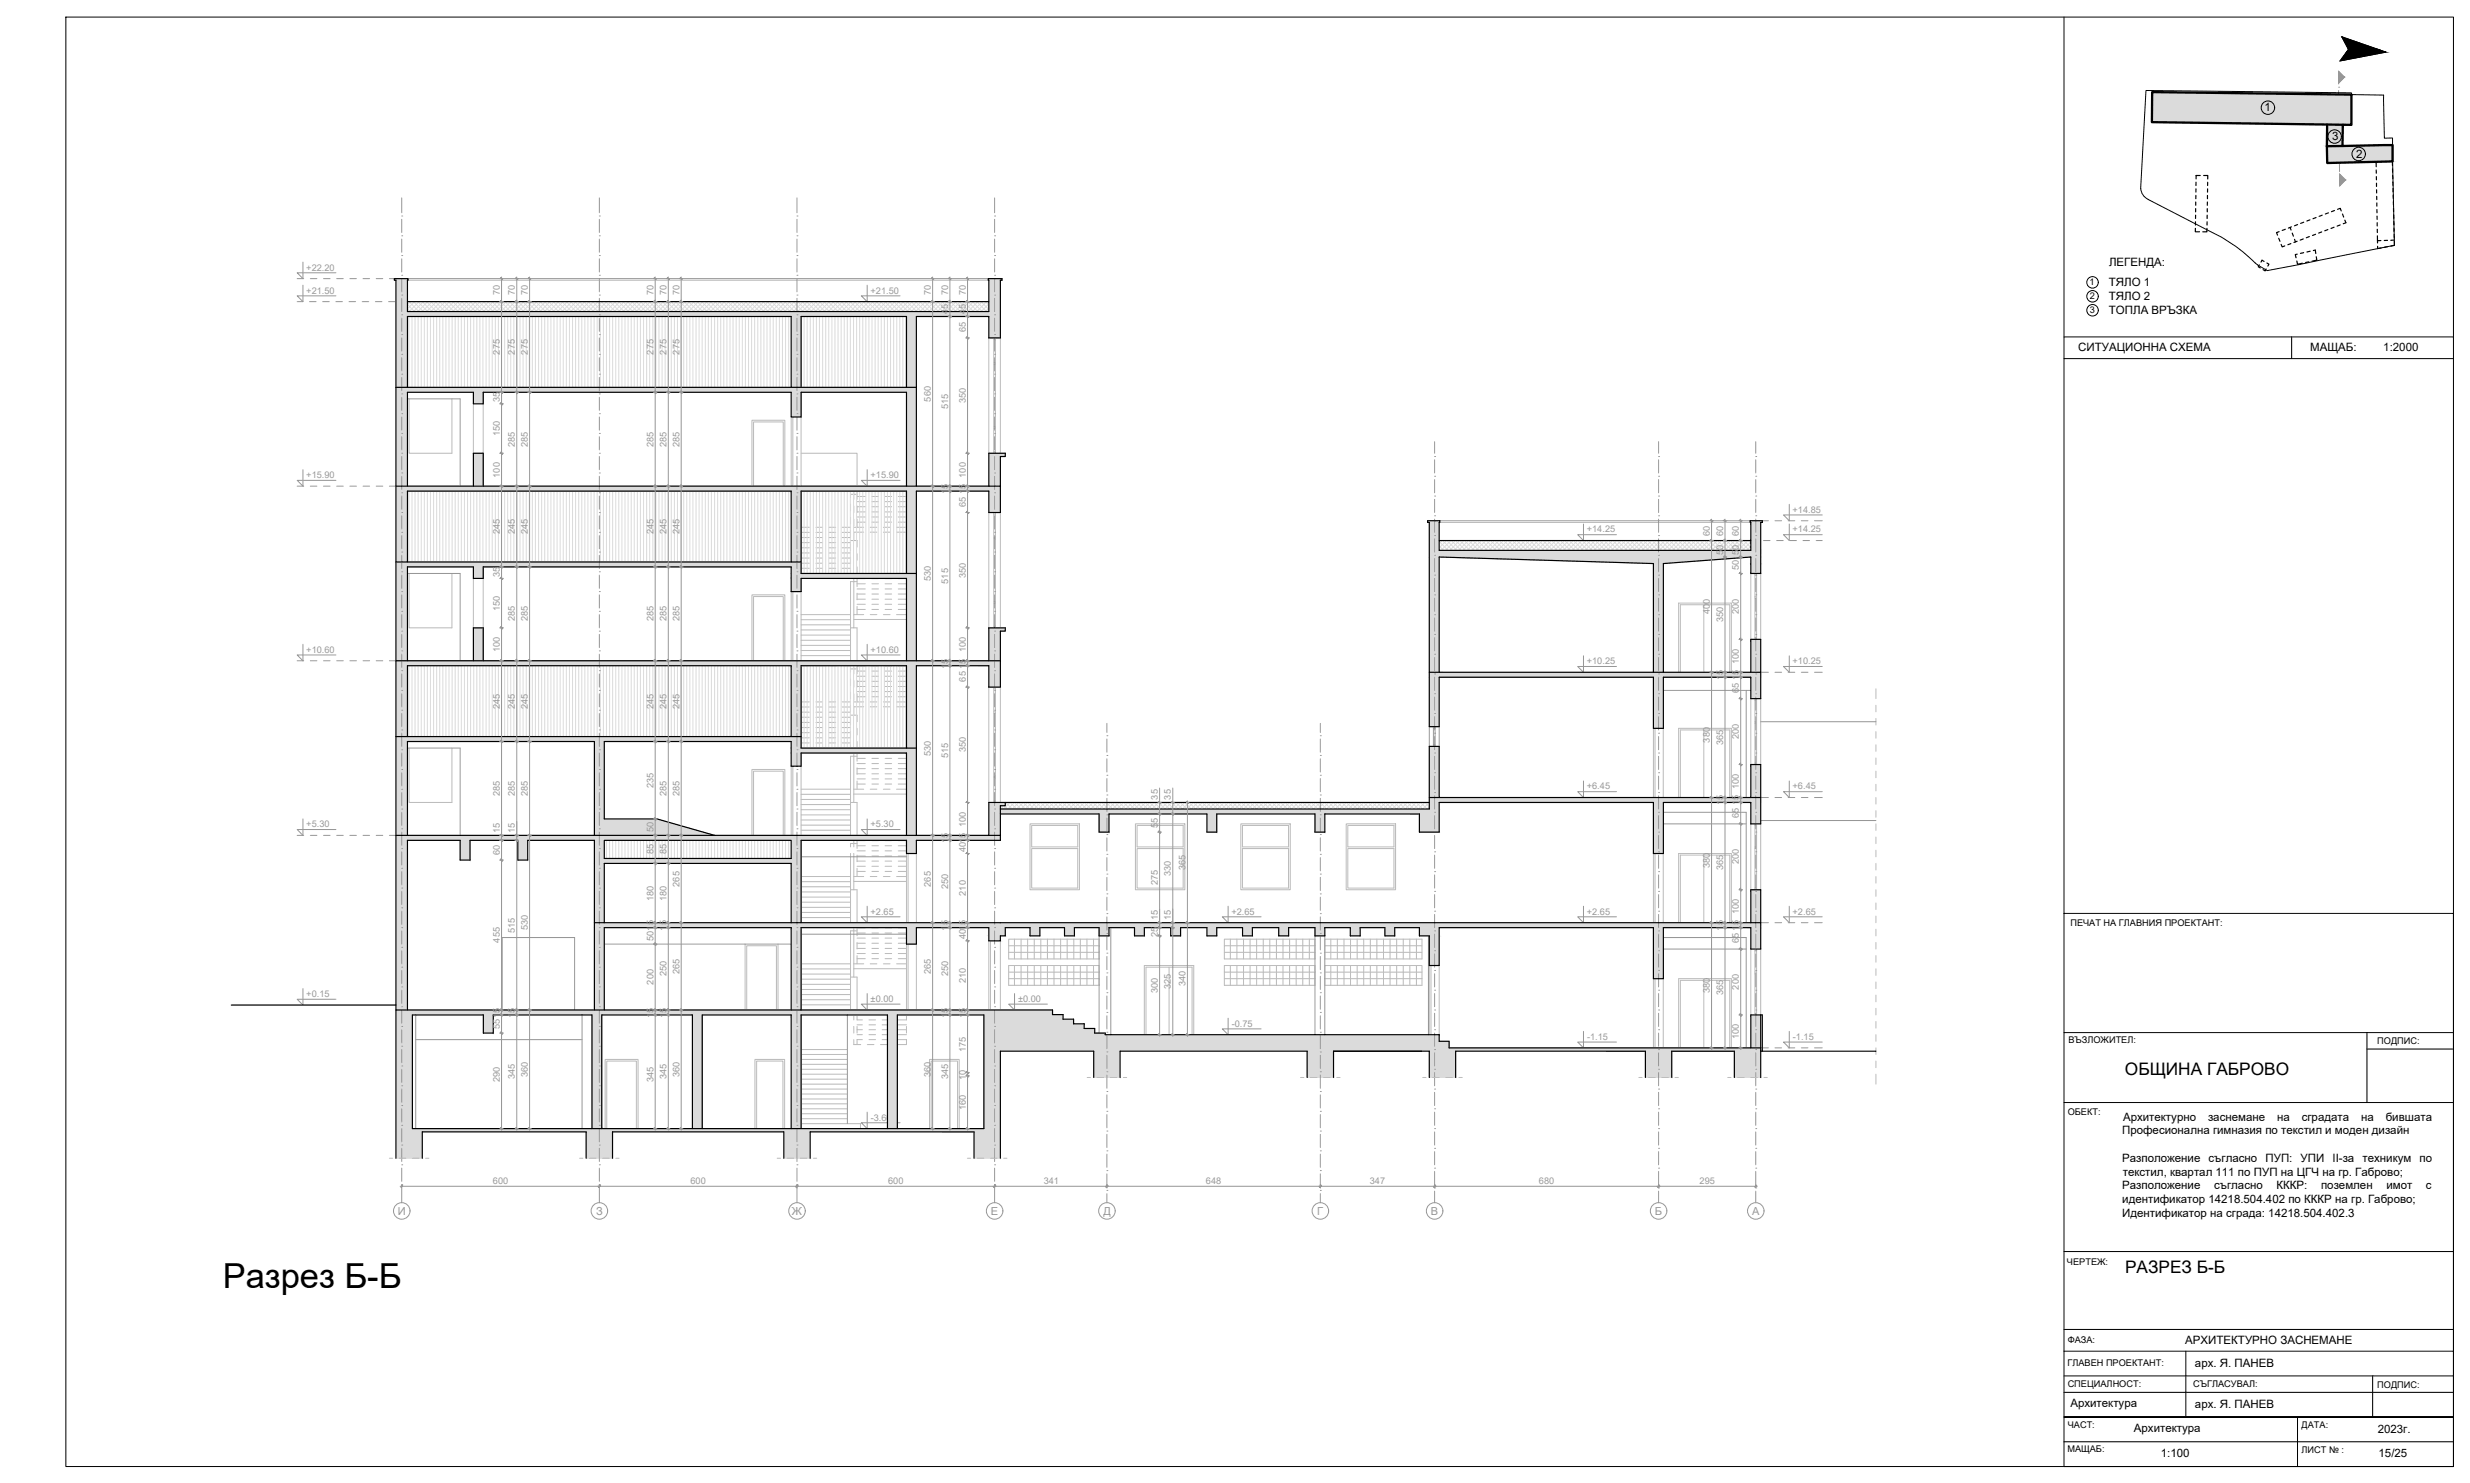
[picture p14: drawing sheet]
<svg xmlns="http://www.w3.org/2000/svg" width="750mm" height="450mm" viewBox="0 0 750 450" stroke-linecap="round" stroke-linejoin="round" font-family="sans-serif">
<defs><g id="words">
<text font-size="10.5" x="67.6" y="390.8">Разрез Б-Б</text>
<g font-size="5.2">
<text x="645.2" y="326.2">ОБЩИНА ГАБРОВО</text>
<text x="645.3" y="386.5">РАЗРЕЗ Б-Б</text>
</g>
<g font-size="3.5">
<text x="687.6" y="33.8">1</text>
<text x="708.1" y="42.6">3</text>
<text x="715.5" y="47.9">2</text>
<text x="640.4" y="80.6">ЛЕГЕНДА:</text>
<text x="640.4" y="86.9">ТЯЛО 1</text>
<text x="640.4" y="91.1">ТЯЛО 2</text>
<text x="640.4" y="95.3">ТОПЛА ВРЪЗКА</text>
<text x="631" y="106.6">СИТУАЦИОННА СХЕМА</text>
<text x="701.5" y="106.6">МАЩАБ:</text>
<text x="723.7" y="106.6">1:2000</text>
<text x="644.7" y="340.2">Архитектурно</text>
<text x="670.5" y="340.2">заснемане</text>
<text x="691.4" y="340.2">на</text>
<text x="698.9" y="340.2">сградата</text>
<text x="716.9" y="340.2">на</text>
<text x="724.4" y="340.2">бившата</text>
<text x="644.4" y="344.3">Професионална гимназия по текстил и моден дизайн</text>
<text x="644.4" y="352.7">Разположение</text>
<text x="670.6" y="352.7">съгласно</text>
<text x="687.9" y="352.7">ПУП: УПИ</text>
<text x="708.3" y="352.7">II-за</text>
<text x="717.4" y="352.7">техникум</text>
<text x="734.7" y="352.7">по</text>
<text x="644.6" y="356.9">текстил, квартал 111 по ПУП на ЦГЧ на гр. Габрово;</text>
<text x="644.4" y="361.1">Разположение</text>
<text x="644.4" y="365.3">идентификатор 14218.504.402 по КККР на гр. Габрово;</text>
<text x="672.3" y="361.1">съгласно</text>
<text x="691.2" y="361.1">КККР:</text>
<text x="704.8" y="361.1">поземлен</text>
<text x="724.6" y="361.1">имот</text>
<text x="736.6" y="361.1">с</text>
<text x="644.4" y="369.5">Идентификатор на сграда: 14218.504.402.3</text>
<text x="663.6" y="407.9">АРХИТЕКТУРНО ЗАСНЕМАНЕ</text>
<text x="666.5" y="414.8">арх. Я. ПАНЕВ</text>
<text x="628.7" y="427.1">Архитектура</text>
<text x="666.5" y="427.3">арх. Я. ПАНЕВ</text>
<text x="648" y="434.8">Архитектура</text>
<text x="722" y="434.9">2023г.</text>
<text x="656.2" y="442.3">1:100</text>
<text x="722.2" y="442.3">15/25</text>
</g>
<g font-size="3.4" fill="#989898">
<text x="120.8" y="368.7">И</text>
<text x="181" y="368.7">З</text>
<text x="240.5" y="368.7">Ж</text>
<text x="300.9" y="368.7">Е</text>
<text x="335.1" y="368.7">Д</text>
<text x="399.9" y="368.7">Г</text>
<text x="434.5" y="368.7">В</text>
<text x="502.5" y="368.7">Б</text>
<text x="532" y="368.7">А</text>
</g>
<g font-size="2.8" fill="#989898">
<text x="93" y="82.1">+22.20</text>
<text x="93" y="89.1">+21.50</text>
<text x="151.7" y="89.6" transform="rotate(-90 151.7 89.6)">70</text>
<text x="156.4" y="89.6" transform="rotate(-90 156.4 89.6)">70</text>
<text x="160.3" y="89.6" transform="rotate(-90 160.3 89.6)">70</text>
<text x="198.4" y="89.6" transform="rotate(-90 198.4 89.6)">70</text>
<text x="202.4" y="89.6" transform="rotate(-90 202.4 89.6)">70</text>
<text x="206.3" y="89.6" transform="rotate(-90 206.3 89.6)">70</text>
<text x="264.3" y="89.1">+21.50</text>
<text x="282.6" y="89.6" transform="rotate(-90 282.6 89.6)">70</text>
<text x="287.9" y="89.6" transform="rotate(-90 287.9 89.6)">70</text>
<text x="293.2" y="89.6" transform="rotate(-90 293.2 89.6)">70</text>
<text x="287.9" y="95.3" transform="rotate(-90 287.9 95.3)">45</text>
<text x="293.3" y="95.5" transform="rotate(-90 293.3 95.5)">45</text>
<text x="293.2" y="100.9" transform="rotate(-90 293.2 100.9)">65</text>
<text x="151.7" y="107.6" transform="rotate(-90 151.7 107.6)">275</text>
<text x="156.4" y="107.6" transform="rotate(-90 156.4 107.6)">275</text>
<text x="160.3" y="107.6" transform="rotate(-90 160.3 107.6)">275</text>
<text x="198.4" y="107.6" transform="rotate(-90 198.4 107.6)">275</text>
<text x="202.4" y="107.6" transform="rotate(-90 202.4 107.6)">275</text>
<text x="206.3" y="107.6" transform="rotate(-90 206.3 107.6)">275</text>
<text x="151.7" y="122.1" transform="rotate(-90 151.7 122.1)">35</text>
<text x="282.6" y="121.9" transform="rotate(-90 282.6 121.9)">560</text>
<text x="287.9" y="124.2" transform="rotate(-90 287.9 124.2)">515</text>
<text x="293.2" y="122.4" transform="rotate(-90 293.2 122.4)">350</text>
<text x="151.7" y="132.5" transform="rotate(-90 151.7 132.5)">150</text>
<text x="156.4" y="135.6" transform="rotate(-90 156.4 135.6)">285</text>
<text x="160.3" y="135.6" transform="rotate(-90 160.3 135.6)">285</text>
<text x="198.4" y="135.6" transform="rotate(-90 198.4 135.6)">285</text>
<text x="202.4" y="135.6" transform="rotate(-90 202.4 135.6)">285</text>
<text x="206.3" y="135.6" transform="rotate(-90 206.3 135.6)">285</text>
<text x="93" y="145.1">+15.90</text>
<text x="151.7" y="145" transform="rotate(-90 151.7 145)">100</text>
<text x="264.3" y="145.1">+15.90</text>
<text x="287.9" y="150" transform="rotate(-90 287.9 150)">15</text>
<text x="293.2" y="150" transform="rotate(-90 293.2 150)">15</text>
<text x="293.2" y="145" transform="rotate(-90 293.2 145)">100</text>
<text x="293.2" y="153.9" transform="rotate(-90 293.2 153.9)">65</text>
<text x="544.3" y="155.6">+14.85</text>
<text x="481.8" y="161.6">+14.25</text>
<text x="544.3" y="161.6">+14.25</text>
<text x="151.7" y="162.1" transform="rotate(-90 151.7 162.1)">245</text>
<text x="156.4" y="162.1" transform="rotate(-90 156.4 162.1)">245</text>
<text x="160.3" y="162.1" transform="rotate(-90 160.3 162.1)">245</text>
<text x="198.4" y="162.1" transform="rotate(-90 198.4 162.1)">245</text>
<text x="202.4" y="162.1" transform="rotate(-90 202.4 162.1)">245</text>
<text x="206.3" y="162.1" transform="rotate(-90 206.3 162.1)">245</text>
<text x="519.2" y="162.6" transform="rotate(-90 519.2 162.6)">60</text>
<text x="523.3" y="162.6" transform="rotate(-90 523.3 162.6)">60</text>
<text x="528" y="162.6" transform="rotate(-90 528 162.6)">60</text>
<text x="523.3" y="168.4" transform="rotate(-90 523.3 168.4)">50</text>
<text x="528" y="173.1" transform="rotate(-90 528 173.1)">50</text>
<text x="528" y="168.4" transform="rotate(-90 528 168.4)">50</text>
<text x="151.7" y="175.1" transform="rotate(-90 151.7 175.1)">35</text>
<text x="282.6" y="176.4" transform="rotate(-90 282.6 176.4)">530</text>
<text x="287.9" y="177.2" transform="rotate(-90 287.9 177.2)">515</text>
<text x="293.2" y="175.4" transform="rotate(-90 293.2 175.4)">350</text>
<text x="151.7" y="185.5" transform="rotate(-90 151.7 185.5)">150</text>
<text x="156.4" y="188.6" transform="rotate(-90 156.4 188.6)">285</text>
<text x="160.3" y="188.6" transform="rotate(-90 160.3 188.6)">285</text>
<text x="198.4" y="188.6" transform="rotate(-90 198.4 188.6)">285</text>
<text x="202.4" y="188.6" transform="rotate(-90 202.4 188.6)">285</text>
<text x="206.3" y="188.6" transform="rotate(-90 206.3 188.6)">285</text>
<text x="519.2" y="186.3" transform="rotate(-90 519.2 186.3)">400</text>
<text x="523.3" y="188.9" transform="rotate(-90 523.3 188.9)">350</text>
<text x="528" y="186.4" transform="rotate(-90 528 186.4)">200</text>
<text x="151.7" y="198" transform="rotate(-90 151.7 198)">100</text>
<text x="293.2" y="198" transform="rotate(-90 293.2 198)">100</text>
<text x="93" y="198.1">+10.60</text>
<text x="264.3" y="198.1">+10.60</text>
<text x="287.9" y="203" transform="rotate(-90 287.9 203)">15</text>
<text x="293.2" y="203" transform="rotate(-90 293.2 203)">15</text>
<text x="481.8" y="201.6">+10.25</text>
<text x="528" y="201.5" transform="rotate(-90 528 201.5)">100</text>
<text x="544.3" y="201.6">+10.25</text>
<text x="293.2" y="206.9" transform="rotate(-90 293.2 206.9)">65</text>
<text x="523.3" y="206.5" transform="rotate(-90 523.3 206.5)">15</text>
<text x="528" y="206.5" transform="rotate(-90 528 206.5)">15</text>
<text x="151.7" y="215.1" transform="rotate(-90 151.7 215.1)">245</text>
<text x="156.4" y="215.1" transform="rotate(-90 156.4 215.1)">245</text>
<text x="160.3" y="215.1" transform="rotate(-90 160.3 215.1)">245</text>
<text x="198.4" y="215.1" transform="rotate(-90 198.4 215.1)">245</text>
<text x="202.4" y="215.1" transform="rotate(-90 202.4 215.1)">245</text>
<text x="206.3" y="215.1" transform="rotate(-90 206.3 215.1)">245</text>
<text x="528" y="210.4" transform="rotate(-90 528 210.4)">65</text>
<text x="519.2" y="225.4" transform="rotate(-90 519.2 225.4)">380</text>
<text x="523.3" y="226.2" transform="rotate(-90 523.3 226.2)">365</text>
<text x="528" y="224.4" transform="rotate(-90 528 224.4)">200</text>
<text x="282.6" y="229.4" transform="rotate(-90 282.6 229.4)">530</text>
<text x="287.9" y="230.2" transform="rotate(-90 287.9 230.2)">515</text>
<text x="293.2" y="228.4" transform="rotate(-90 293.2 228.4)">350</text>
<text x="198.4" y="239.1" transform="rotate(-90 198.4 239.1)">235</text>
<text x="481.8" y="239.6">+6.45</text>
<text x="528" y="239.5" transform="rotate(-90 528 239.5)">100</text>
<text x="544.3" y="239.6">+6.45</text>
<text x="151.7" y="241.6" transform="rotate(-90 151.7 241.6)">285</text>
<text x="156.4" y="241.6" transform="rotate(-90 156.4 241.6)">285</text>
<text x="160.3" y="241.6" transform="rotate(-90 160.3 241.6)">285</text>
<text x="202.4" y="241.6" transform="rotate(-90 202.4 241.6)">285</text>
<text x="206.3" y="241.6" transform="rotate(-90 206.3 241.6)">285</text>
<text x="351.6" y="242.7" transform="rotate(-90 351.6 242.7)">35</text>
<text x="355.6" y="242.7" transform="rotate(-90 355.6 242.7)">35</text>
<text x="523.3" y="244.5" transform="rotate(-90 523.3 244.5)">15</text>
<text x="528" y="244.5" transform="rotate(-90 528 244.5)">15</text>
<text x="93" y="251.1">+5.30</text>
<text x="264.3" y="251.1">+5.30</text>
<text x="293.2" y="251" transform="rotate(-90 293.2 251)">100</text>
<text x="351.6" y="251.4" transform="rotate(-90 351.6 251.4)">55</text>
<text x="528" y="248.4" transform="rotate(-90 528 248.4)">65</text>
<text x="151.7" y="252.9" transform="rotate(-90 151.7 252.9)">15</text>
<text x="156.4" y="252.9" transform="rotate(-90 156.4 252.9)">15</text>
<text x="198.4" y="252.6" transform="rotate(-90 198.4 252.6)">50</text>
<text x="287.9" y="256" transform="rotate(-90 287.9 256)">15</text>
<text x="151.7" y="259.6" transform="rotate(-90 151.7 259.6)">60</text>
<text x="198.4" y="259.4" transform="rotate(-90 198.4 259.4)">85</text>
<text x="202.4" y="259.4" transform="rotate(-90 202.4 259.4)">85</text>
<text x="293.2" y="258.6" transform="rotate(-90 293.2 258.6)">4015</text>
<text x="519.2" y="263.4" transform="rotate(-90 519.2 263.4)">380</text>
<text x="528" y="262.4" transform="rotate(-90 528 262.4)">200</text>
<text x="206.3" y="269.1" transform="rotate(-90 206.3 269.1)">265</text>
<text x="282.6" y="269.1" transform="rotate(-90 282.6 269.1)">265</text>
<text x="287.9" y="269.9" transform="rotate(-90 287.9 269.9)">250</text>
<text x="351.6" y="268.6" transform="rotate(-90 351.6 268.6)">275</text>
<text x="355.6" y="265.9" transform="rotate(-90 355.6 265.9)">330</text>
<text x="360" y="264.2" transform="rotate(-90 360 264.2)">365</text>
<text x="523.3" y="264.2" transform="rotate(-90 523.3 264.2)">365</text>
<text x="198.4" y="273.5" transform="rotate(-90 198.4 273.5)">180</text>
<text x="202.4" y="273.5" transform="rotate(-90 202.4 273.5)">180</text>
<text x="293.2" y="271.9" transform="rotate(-90 293.2 271.9)">210</text>
<text x="264.3" y="277.6">+2.65</text>
<text x="351.6" y="279.4" transform="rotate(-90 351.6 279.4)">15</text>
<text x="355.6" y="279.4" transform="rotate(-90 355.6 279.4)">15</text>
<text x="373.9" y="277.6">+2.65</text>
<text x="481.8" y="277.6">+2.65</text>
<text x="528" y="277.5" transform="rotate(-90 528 277.5)">100</text>
<text x="544.3" y="277.6">+2.65</text>
<text x="151.7" y="286.1" transform="rotate(-90 151.7 286.1)">455</text>
<text x="156.4" y="283.2" transform="rotate(-90 156.4 283.2)">515</text>
<text x="160.3" y="282.4" transform="rotate(-90 160.3 282.4)">530</text>
<text x="198.4" y="285.6" transform="rotate(-90 198.4 285.6)">5015</text>
<text x="202.4" y="282.5" transform="rotate(-90 202.4 282.5)">15</text>
<text x="287.9" y="282.5" transform="rotate(-90 287.9 282.5)">15</text>
<text x="293.2" y="285.1" transform="rotate(-90 293.2 285.1)">4015</text>
<text x="351.6" y="284.4" transform="rotate(-90 351.6 284.4)">25</text>
<text x="523.3" y="282.5" transform="rotate(-90 523.3 282.5)">15</text>
<text x="528" y="286.4" transform="rotate(-90 528 286.4)">65</text>
<text x="528" y="282.5" transform="rotate(-90 528 282.5)">15</text>
<text x="198.4" y="298.9" transform="rotate(-90 198.4 298.9)">200</text>
<text x="202.4" y="296.4" transform="rotate(-90 202.4 296.4)">250</text>
<text x="206.3" y="295.6" transform="rotate(-90 206.3 295.6)">265</text>
<text x="282.6" y="295.6" transform="rotate(-90 282.6 295.6)">265</text>
<text x="287.9" y="296.4" transform="rotate(-90 287.9 296.4)">250</text>
<text x="293.2" y="298.4" transform="rotate(-90 293.2 298.4)">210</text>
<text x="360" y="299.4" transform="rotate(-90 360 299.4)">340</text>
<text x="93" y="302.6">+0.15</text>
<text x="264.4" y="304.1">±0.00</text>
<text x="309.1" y="304.1">±0.00</text>
<text x="351.6" y="301.4" transform="rotate(-90 351.6 301.4)">300</text>
<text x="355.6" y="300.2" transform="rotate(-90 355.6 300.2)">325</text>
<text x="519.2" y="301.4" transform="rotate(-90 519.2 301.4)">380</text>
<text x="523.3" y="302.1" transform="rotate(-90 523.3 302.1)">365</text>
<text x="528" y="300.4" transform="rotate(-90 528 300.4)">200</text>
<text x="156.4" y="309" transform="rotate(-90 156.4 309)">15</text>
<text x="198.4" y="309" transform="rotate(-90 198.4 309)">15</text>
<text x="202.4" y="309" transform="rotate(-90 202.4 309)">15</text>
<text x="287.9" y="309" transform="rotate(-90 287.9 309)">15</text>
<text x="293.2" y="309" transform="rotate(-90 293.2 309)">15</text>
<text x="374" y="311.6">-0.75</text>
<text x="151.7" y="312.4" transform="rotate(-90 151.7 312.4)">5515</text>
<text x="481.9" y="315.6">-1.15</text>
<text x="528" y="315.5" transform="rotate(-90 528 315.5)">100</text>
<text x="544.4" y="315.6">-1.15</text>
<text x="293.2" y="319.2" transform="rotate(-90 293.2 319.2)">175</text>
<text x="151.7" y="328.4" transform="rotate(-90 151.7 328.4)">290</text>
<text x="156.4" y="327.7" transform="rotate(-90 156.4 327.7)">345</text>
<text x="160.3" y="326.9" transform="rotate(-90 160.3 326.9)">360</text>
<text x="198.4" y="328.4" transform="rotate(-90 198.4 328.4)">345</text>
<text x="202.4" y="327.7" transform="rotate(-90 202.4 327.7)">345</text>
<text x="206.3" y="326.9" transform="rotate(-90 206.3 326.9)">360</text>
<text x="282.6" y="326.9" transform="rotate(-90 282.6 326.9)">360</text>
<text x="287.9" y="327.7" transform="rotate(-90 287.9 327.7)">345</text>
<text x="293.2" y="327.7" transform="rotate(-90 293.2 327.7)">10</text>
<text x="264.4" y="340.1">-3.60</text>
<text x="293.2" y="337" transform="rotate(-90 293.2 337)">160</text>
<text x="149.7" y="359.5">600</text>
<text x="209.7" y="359.5">600</text>
<text x="269.7" y="359.5">600</text>
<text x="316.9" y="359.5">341</text>
<text x="366.2" y="359.5">648</text>
<text x="415.9" y="359.5">347</text>
<text x="467.3" y="359.5">680</text>
<text x="516.1" y="359.5">295</text>
</g>
<g font-size="2.8">
<text x="634.5" y="86.6">1</text>
<text x="634.6" y="95.1">3</text>
<text x="634.6" y="90.9">2</text>
<text x="628.7" y="281.1">ПЕЧАТ НА ГЛАВНИЯ ПРОЕКТАНТ:</text>
<text x="628.1" y="316.7">ВЪЗЛОЖИТЕЛ:</text>
<text x="721.8" y="316.9">ПОДПИС:</text>
<text x="627.8" y="338.4">ОБЕКТ:</text>
<text x="627.6" y="384">ЧЕРТЕЖ:</text>
<text x="627.9" y="407.7">ФАЗА:</text>
<text x="627.8" y="414.7">ГЛАВЕН ПРОЕКТАНТ:</text>
<text x="627.8" y="420.9">СПЕЦИАЛНОСТ:</text>
<text x="665.9" y="420.9">СЪГЛАСУВАЛ:</text>
<text x="721.8" y="421.2">ПОДПИС:</text>
<text x="627.9" y="433.4">ЧАСТ:</text>
<text x="698.9" y="433.4">ДАТА:</text>
<text x="627.8" y="440.8">МАЩАБ:</text>
<text x="698.9" y="440.9">ЛИСТ № :</text>
</g>
</g></defs>
<g fill="none" stroke="#bababa" stroke-width=".3">
<path d="M123.9 85.1h176.2M300.2 102.6v35M301.8 102.6v35M301.8 110.6h.5M301.8 103.1h.5M301.8 110.1h.5M302.3 102.6v35M303.8 102.6v35M124.2 121.1v16.5h13v-16.5M143.7 122.6v15M146.7 122.6v15M240.2 126.6v21"/>
<path d="M240.7 126.6v21M243.2 137.6h17v10M243.2 126.6v21M301.8 129.6h.5M301.8 137.1h.5M301.8 130.1h.5M228.3 147.6v-20h10v20M228.8 147.6v-19.5h9v19.5M300.2 155.6v35M301.8 155.6v35M301.8 156.1h.5M302.3 155.6v35"/>
<path d="M303.8 155.6v35M437.2 158.6h94.2M124.2 174.1v16.5h13v-16.5M143.7 175.6v15M146.7 175.6v15M240.2 179.6v21M240.7 179.6v21M243.2 179.6v21M259.2 176.5h-.9v24.1M259.2 175.6v15M301.8 163.6h.5M301.8 163.1h.5"/>
<path d="M531.6 174.1v20M532.9 174.1v20M532.9 174.6h.5M533.4 174.1v20M534.6 174.1v20M243.2 199h15.1M243.2 197.5h15.1M243.2 195.9h15.1M243.2 194.3h15.1M243.2 192.8h15.1M243.2 191.2h15.1M243.2 189.7h15.1"/>
<path d="M243.2 188.1h15.1M243.2 186.6h15.1M258.3 190.6h1.9v10M259.2 188h16.1M301.8 182.6h.5M301.8 190.1h.5M301.8 183.1h.5M517.4 183.6v20.5M532.9 193.6h.5M532.9 181.6h.5M532.9 181.1h.5M228.3 200.6v-20h10v20"/>
<path d="M228.8 200.6v-19.5h9v19.5M300.2 208.6v35M301.8 208.6v35M301.8 216.6h.5M301.8 209.1h.5M301.8 216.1h.5M302.3 208.6v35M303.8 208.6v35M509.7 204.1v-21h16v21M510.2 204.1v-20.5h15v20.5M531.6 212.1v20M532.9 212.1v20"/>
<path d="M532.9 212.6h.5M532.9 219.6h.5M532.9 219.1h.5M533.4 212.1v20M534.6 212.1v20M124.2 227.1v16.5h13v-16.5M240.2 232.6v21M240.7 232.6v21M243.2 232.6v21M243.2 239.6h15.1M259.2 229.5h-.9v24.1M259.2 228.6v15"/>
<path d="M301.8 235.6h.5M301.8 236.1h.5M502.1 221.1v21M502.5 221.1v21M505 221.1v21M517.4 221.6v20.5M532.9 231.6h.5M228.3 253.6v-20h10v20M228.8 253.6v-19.5h9v19.5M243.2 252h15.1M243.2 250.5h15.1M243.2 248.9h15.1"/>
<path d="M243.2 247.3h15.1M243.2 245.8h15.1M243.2 244.2h15.1M243.2 242.7h15.1M243.2 241.1h15.1M258.3 243.6h1.9v10M259.2 241h16.1M275.3 259.1v21M275.7 259.1v21M278.3 259.1v21M301.8 243.1h.5M312.8 250.1h15v20h-15z"/>
<path d="M313.3 250.6h14v6.5h-14zM313.3 257.6h14v12h-14zM344.8 250.1h15v20h-15zM345.3 250.6h14v6.5h-14zM345.3 257.6h14v12h-14zM376.8 250.1h15v20h-15zM377.3 250.6h14v6.5h-14zM377.3 257.6h14v12h-14zM408.8 250.1h15v20h-15zM409.3 250.6h14v6.5h-14zM409.3 257.6h14v12h-14zM502.1 259.1v21"/>
<path d="M502.5 259.1v21M505 259.1v21M509.7 242.1v-21h16v21M510.2 242.1v-20.5h15v20.5M517.4 259.6v20.5M531.6 250.1v20M532.9 257.1h.5M532.9 250.1v20M532.9 250.6h.5M532.9 257.6h.5M533.4 250.1v20M534.6 250.1v20"/>
<path d="M243.2 278.5h15.1M243.2 277h15.1M243.2 275.4h15.1M243.2 273.8h15.1M243.2 272.3h15.1M243.2 270.7h15.1M243.2 269.2h15.1M243.2 267.6h15.1M258.3 260.1v20M258.3 270.1h1.9v10M258.3 266.1h-15.1v14M259.2 260.1v10"/>
<path d="M259.2 267.5h16.1M532.9 269.6h.5M226.3 286.6v20M236.2 286.6v20M243.2 298.8h15.1M243.2 297.2h15.1M243.2 295.7h15.1M243.2 294.1h15.1M258.3 296.6h1.9v10M258.3 283.6v23M258.3 292.6h-15.1v14M259.2 283.6v13"/>
<path d="M259.2 294h16.1M275.3 286.6v20M275.7 286.6v20M278.3 286.6v20M300.2 285.6v21M300.8 285.6v21M303.8 285.6v21M306.3 285.1h27.4v6h-27.4zM306.3 293.1h27.4v6h-27.4zM306.3 297.1h27.4M306.3 287.1h27.4M306.3 295.1h27.4"/>
<path d="M306.3 289.1h27.4M308 285.1v6M308 293.1v6M310 285.1v6M310 293.1v6M312 285.1v6M312 293.1v6M314 285.1v6M314 293.1v6M316 285.1v6M316 293.1v6M318.1 285.1v6"/>
<path d="M318.1 293.1v6M320 285.1v6M320 293.1v6M322.1 285.1v6M322.1 293.1v6M324 285.1v6M324 293.1v6M326.1 285.1v6M326.1 293.1v6M328 285.1v6M328 293.1v6M330.1 285.1v6"/>
<path d="M330.1 293.1v6M332 285.1v6M332 293.1v6M355 293.6v20.5M371.8 285.1h27.5v6h-27.5zM371.8 293.1h27.5v6h-27.5zM371.8 297.1h27.5M371.8 287.1h27.5M371.8 295.1h27.5M371.8 289.1h27.5M373.6 285.1v6M373.6 293.1v6"/>
<path d="M375.6 285.1v6M375.6 293.1v6M377.6 285.1v6M377.6 293.1v6M379.6 285.1v6M379.6 293.1v6M381.6 285.1v6M381.6 293.1v6M383.6 285.1v6M383.6 293.1v6M385.6 285.1v6M385.6 293.1v6"/>
<path d="M387.6 285.1v6M387.6 293.1v6M389.6 285.1v6M389.6 293.1v6M391.6 285.1v6M391.6 293.1v6M393.6 285.1v6M393.6 293.1v6M395.6 285.1v6M395.6 293.1v6M397.6 285.1v6M397.6 293.1v6"/>
<path d="M402.3 285.1h29.5v6h-29.5zM402.3 293.1h29.5v6h-29.5zM402.3 297.1h29.5M402.3 287.1h29.5M402.3 295.1h29.5M402.3 289.1h29.5M404.1 285.1v6M404.1 293.1v6M406.1 285.1v6M406.1 293.1v6M408.1 285.1v6M408.1 293.1v6"/>
<path d="M410.1 285.1v6M410.1 293.1v6M412.1 285.1v6M412.1 293.1v6M414.1 285.1v6M414.1 293.1v6M416.1 285.1v6M416.1 293.1v6M418.1 285.1v6M418.1 293.1v6M420.1 285.1v6M420.1 293.1v6"/>
<path d="M422.1 285.1v6M422.1 293.1v6M424.1 285.1v6M424.1 293.1v6M426.1 285.1v6M426.1 293.1v6M428.1 285.1v6M428.1 293.1v6M430.1 285.1v6M430.1 293.1v6M434 293.1v21M434.5 293.1v21"/>
<path d="M437 293.1v21M502.1 297.1v21M502.5 297.1v21M505 297.1v21M509.7 280.1v-21h16v21M510.2 280.1v-20.5h15v20.5M517.4 297.6v20.5M531.6 288.1v20M532.9 295.1h.5M532.9 288.6h.5M532.9 295.6h.5M532.9 288.1v20"/>
<path d="M533.4 288.1v20M534.6 288.1v20M226.7 306.6v-19.5h9.1v19.5M243.2 318.6h14.1M243.2 305h15.1M243.2 303.5h15.1M243.2 301.9h15.1M243.2 300.3h15.1M347.5 314.1v-21h15v21M348 314.1v-20.5h14v20.5M509.7 318.1v-21h16v21M510.2 318.1v-20.5h15v20.5"/>
<path d="M532.9 307.6h.5M243.2 339.6h14.1M243.2 338.1h14.1M243.2 336.6h14.1M243.2 335.1h14.1M243.2 333.6h14.1M243.2 332.1h14.1M243.2 330.6h14.1M243.2 329.1h14.1M243.2 327.6h14.1M243.2 326.1h14.1M243.2 324.6h14.1"/>
<path d="M243.2 323.1h14.1M243.2 321.6h14.1M243.2 320.1h14.1M183.7 342.6v-21h10v21M184.2 342.6v-20.5h9v20.5M229.2 342.6v-21h9.1v21M229.7 342.6v-20.5h8v20.5M243.2 341.1h18.1v1.5M282.3 342.6v-21h9v21M282.7 342.6v-20.5h8v20.5"/>
</g>
<g fill="none" stroke="#bababa" stroke-width=".3">
<path d="M243.2 152.6v2M243.2 156.6v2M246.3 149.1h-3.1v1.5M248.2 149.1h2.1M252.2 149.1h2.1M256.2 149.1h2.1M258.3 153v2.1M258.3 157v2.1M259.2 149.1v2.5M259.2 153.6v2M259.2 157.6v2M260.2 153.6v2"/>
<path d="M260.2 157.6v2.5M260.2 150h-1.9v1.1M260.2 158.5h2.5M260.2 156.9h2.5M260.2 155.4h2.5M260.2 153.8h2.5M260.2 152.3h2.5M260.2 150.7h2.5M260.2 149.1h2.5M262.3 149.1h-2.1v2.5M264.2 149.1h2.1M264.8 158.5h1.9"/>
<path d="M264.8 156.9h1.9M264.8 155.4h1.9M264.8 153.8h1.9M264.8 152.3h1.9M264.8 150.7h1.9M264.8 149.1h1.9M268.2 149.1h2.1M268.8 158.5h1.9M268.8 156.9h1.9M268.8 155.4h1.9M268.8 153.8h1.9M268.8 152.3h1.9"/>
<path d="M268.8 150.7h1.9M268.8 149.1h1.9M272.2 149.1h3.1v1.5M272.8 158.5h2.5M272.8 156.9h2.5M272.8 155.4h2.5M272.8 153.8h2.5M272.8 152.3h2.5M272.8 150.7h2.5M272.8 149.1h2.5M275.3 152.6v2M275.3 156.6v2"/>
<path d="M243.2 160.6v2M243.2 164.6v2M243.2 168.6v2M243.2 172.6v1.5h3.1M243.2 172.5h2.5M243.2 171h2.5M243.2 169.4h2.5M243.2 167.8h2.5M243.2 166.3h2.5M243.2 164.7h2.5M243.2 163.2h2.5M243.2 161.6h2.5"/>
<path d="M243.2 160.1h2.5M247.8 172.5h1.9M247.8 171h1.9M247.8 169.4h1.9M247.8 167.8h1.9M247.8 166.3h1.9M247.8 164.7h1.9M247.8 163.2h1.9M247.8 161.6h1.9M247.8 160.1h1.9M248.2 174.1h2.1M251.8 172.5h1.9"/>
<path d="M251.8 171h1.9M251.8 169.4h1.9M251.8 167.8h1.9M251.8 166.3h1.9M251.8 164.7h1.9M251.8 163.2h1.9M251.8 161.6h1.9M251.8 160.1h1.9M252.2 174.1h2.1M255.8 172.5h2.5M255.8 171h2.5M255.8 169.4h2.5"/>
<path d="M255.8 167.8h2.5M255.8 166.3h2.5M255.8 164.7h2.5M255.8 163.2h2.5M255.8 161.6h2.5M255.8 160.1h2.5M258.3 164.1h1.9v2M258.3 161.1v2M258.3 165.1v2M258.3 169.1v2M258.3 173.1v1h-2.1M259.2 161.6v2.5"/>
<path d="M259.2 176.5h1M259.2 160.1h3.1M259.2 161.5h3.1M260.2 168.1v2M260.2 172.1v2h2.1M260.2 175.6v2.5M260.2 178.8h2.5M260.2 177.2h2.5M260.2 175.6h2.5M264.2 160.1h2.1M264.2 161.5h2.1M264.2 174.1h2.1"/>
<path d="M264.8 178.8h1.9M264.8 177.2h1.9M264.8 175.6h1.9M268.2 160.1h2.1M268.2 161.5h2.1M268.2 174.1h2.1M268.8 178.8h1.9M268.8 177.2h1.9M268.8 175.6h1.9M272.2 160.1h3.1M272.2 161.5h3.1M272.8 178.8h2.5"/>
<path d="M272.8 177.2h2.5M272.8 175.6h2.5M275.3 160.6v2M275.3 164.6v2M275.3 168.6v2M275.3 172.6v1.5h-3.1M259.2 186.6h3.1M260.2 180.1v2M260.2 184.1v2.5M260.2 185h2.5M260.2 183.4h2.5M260.2 181.9h2.5"/>
<path d="M260.2 180.3h2.5M264.2 186.6h2.1M264.8 185h1.9M264.8 183.4h1.9M264.8 181.9h1.9M264.8 180.3h1.9M268.2 186.6h2.1M268.8 185h1.9M268.8 183.4h1.9M268.8 181.9h1.9M268.8 180.3h1.9M272.2 186.6h3.1"/>
<path d="M272.8 185h2.5M272.8 183.4h2.5M272.8 181.9h2.5M272.8 180.3h2.5M243.2 205.6v2M243.2 209.6v2M243.2 213.6v2M243.2 217.6v2M243.2 219.3h2.5M243.2 217.7h2.5M243.2 216.2h2.5M243.2 214.6h2.5"/>
<path d="M243.2 213.1h2.5M246.3 202.1h-3.1v1.5M247.8 219.3h1.9M247.8 217.7h1.9M247.8 216.2h1.9M247.8 214.6h1.9M247.8 213.1h1.9M248.2 202.1h2.1M251.8 219.3h1.9M251.8 217.7h1.9M251.8 216.2h1.9M251.8 214.6h1.9"/>
<path d="M251.8 213.1h1.9M252.2 202.1h2.1M255.8 219.3h2.5M255.8 217.7h2.5M255.8 216.2h2.5M255.8 214.6h2.5M255.8 213.1h2.5M256.2 202.1h2.1M258.3 217.1h1.9v2M258.3 206.1v2M258.3 210.1v2M258.3 214.1v2"/>
<path d="M258.3 218.1v2M259.2 202.1v2.5M259.2 206.6v2M259.2 210.6v2M259.2 213.1h3.1M260.2 206.6v1.9M260.2 210.6v2.5M260.2 203h-1.9v1.1M260.2 211.5h2.5M260.2 209.9h2.5M260.2 208.4h2.5M260.2 206.8h2.5"/>
<path d="M260.2 205.3h2.5M260.2 203.7h2.5M260.2 202.1h2.5M262.3 202.1h-2.1v2.5M262.3 214.5l-3.1 .1v2.5M264.2 202.1h2.1M264.2 213.1h2.1M264.2 214.5h2.1M264.8 211.5h1.9M264.8 209.9h1.9M264.8 208.4h1.9M264.8 206.8h1.9"/>
<path d="M264.8 205.3h1.9M264.8 203.7h1.9M264.8 202.1h1.9M268.2 202.1h2.1M268.2 213.1h2.1M268.2 214.5h2.1M268.8 211.5h1.9M268.8 209.9h1.9M268.8 208.4h1.9M268.8 206.8h1.9M268.8 205.3h1.9M268.8 203.7h1.9"/>
<path d="M268.8 202.1h1.9M272.2 202.1h3.1v1.5M272.2 213.1h3.1M272.2 214.5h3.1M272.8 211.5h2.5M272.8 209.9h2.5M272.8 208.4h2.5M272.8 206.8h2.5M272.8 205.3h2.5M272.8 203.7h2.5M272.8 202.1h2.5M275.3 205.6v2"/>
<path d="M275.3 209.6v2M275.3 213.6v2M275.3 217.6v2M569.6 209.1v3M569.6 214.1v2M569.6 218.1v2M243.2 221.6v2M243.2 224h2.5M243.2 222.4h2.5M243.2 220.8h2.5M245.7 225.5l-2.5 .1v1.5h3.1M247.8 225.5h1.9"/>
<path d="M247.8 224h1.9M247.8 222.4h1.9M247.8 220.8h1.9M248.2 227.1h2.1M251.8 225.5h1.9M251.8 224h1.9M251.8 222.4h1.9M251.8 220.8h1.9M252.2 227.1h2.1M255.8 225.5h2.5M255.8 224h2.5M255.8 222.4h2.5"/>
<path d="M255.8 220.8h2.5M258.3 222.1v2M258.3 226.1v1h-2.1M259.2 239.6h3.1M259.2 229.5h1M260.2 221.1v2M260.2 225.1v2h2.1M260.2 228.6v2.4M260.2 233.1v1.9M260.2 237.1v2.5M260.2 238h2.5M260.2 236.4h2.5"/>
<path d="M260.2 234.9h2.5M260.2 233.3h2.5M260.2 231.8h2.5M260.2 230.2h2.5M260.2 228.6h2.5M264.2 239.6h2.1M264.2 227.1h2.1M264.8 238h1.9M264.8 236.4h1.9M264.8 234.9h1.9M264.8 233.3h1.9M264.8 231.8h1.9"/>
<path d="M264.8 230.2h1.9M264.8 228.6h1.9M268.2 239.6h2.1M268.2 227.1h2.1M268.8 238h1.9M268.8 236.4h1.9M268.8 234.9h1.9M268.8 233.3h1.9M268.8 231.8h1.9M268.8 230.2h1.9M268.8 228.6h1.9M272.2 239.6h3.1"/>
<path d="M272.8 238h2.5M272.8 236.4h2.5M272.8 234.9h2.5M272.8 233.3h2.5M272.8 231.8h2.5M272.8 230.2h2.5M272.8 228.6h2.5M275.3 221.6v2M275.3 225.6v1.5h-3.1M569.6 222.1v2M569.6 226.1v2M569.6 230.1v2"/>
<path d="M569.6 234.1v2M569.6 238.1v2M258.3 259.1v1M259.2 255.1v2M259.2 259.1v1M260.2 255.1v2.4M260.2 259.6v1.9M260.2 259.8h2.5M260.2 258.3h2.5M260.2 256.7h2.5M260.2 255.2h2.5M260.2 256h-1.9v1.1"/>
<path d="M264.8 259.8h1.9M264.8 258.3h1.9M264.8 256.7h1.9M264.8 255.2h1.9M268.8 259.8h1.9M268.8 258.3h1.9M268.8 256.7h1.9M268.8 255.2h1.9M272.8 259.8h2.5M272.8 258.3h2.5M272.8 256.7h2.5M272.8 255.2h2.5"/>
<path d="M569.6 242.1v2M569.6 246.1v2M569.6 250.1v2M569.6 254.1v2M569.6 258.1v2M259.2 266.1h3.1M260.2 263.6v2.5M260.2 264.5h2.5M260.2 262.9h2.5M260.2 261.4h2.5M264.2 266.1h2.1M264.8 264.5h1.9"/>
<path d="M264.8 262.9h1.9M264.8 261.4h1.9M268.2 266.1h2.1M268.8 264.5h1.9M268.8 262.9h1.9M268.8 261.4h1.9M272.2 266.1h3.1M272.8 264.5h2.5M272.8 262.9h2.5M272.8 261.4h2.5M569.6 262.1v2M569.6 266.1v2"/>
<path d="M569.6 270.1v2M569.6 274.1v2M569.6 278.1v2M259.2 281.6v2M259.2 292.6h3.1M260.2 281.6v2.4M260.2 286.1v2M260.2 290.1v2.5M260.2 291h2.5M260.2 289.4h2.5M260.2 287.9h2.5M260.2 286.3h2.5"/>
<path d="M260.2 284.7h2.5M260.2 283.2h2.5M260.2 281.6h2.5M260.2 282.5h-1.9v1.1M264.2 292.6h2.1M264.8 291h1.9M264.8 289.4h1.9M264.8 287.9h1.9M264.8 286.3h1.9M264.8 284.7h1.9M264.8 283.2h1.9M264.8 281.6h1.9"/>
<path d="M268.2 292.6h2.1M268.8 291h1.9M268.8 289.4h1.9M268.8 287.9h1.9M268.8 286.3h1.9M268.8 284.7h1.9M268.8 283.2h1.9M268.8 281.6h1.9M272.2 292.6h3.1M272.8 291h2.5M272.8 289.4h2.5M272.8 287.9h2.5"/>
<path d="M272.8 286.3h2.5M272.8 284.7h2.5M272.8 283.2h2.5M272.8 281.6h2.5M569.6 282.1v2M569.6 286.1v2M569.6 290.1v2M569.6 294.1v2M569.6 298.1v2M259.2 308.1v1.5M259.2 311.6v2M259.2 315.6v1.5h2.2"/>
<path d="M260.2 308.1v1.5h1.7M260.2 311.6v2M260.2 314.1h1.7M260.2 312.6h1.7M260.2 311.1h1.7M261.9 315.6h-1.7v1.5M263.4 317.1h2M263.9 315.6h2M263.9 314.1h2M263.9 312.6h2M263.9 311.1h2M263.9 309.6h2"/>
<path d="M267.4 317.1h2.1M267.9 315.6h1.6M267.9 314.1h1.6M267.9 312.6h1.6M267.9 311.1h1.6M267.9 309.6h1.6M272.5 315.6h2.8v1.5h-2.8M272.5 314.1h2.8M272.5 312.6h2.8M272.5 311.1h2.8M275.3 308.1v1.5h-2.8M275.3 311.6v2"/>
<path d="M569.6 302.1v2M569.6 306.1v2M569.6 310.1v2M569.6 314.1v2M569.6 318.1v2M330.1 327.1h1M333.1 327.1h2M337.1 327.1h2M341.1 327.1h1M394.9 327.1h1M397.9 327.1h2M401.9 327.1h2"/>
<path d="M405.9 327.1h1M432 327.1h1M435 327.1h2M439 327.1h2M443 327.1h1M497.6 327.1h1M500.6 327.1h2M504.6 327.1h2M508.6 327.1h1M524.6 327.1h1M527.6 327.1h2M531.6 327.1h2"/>
<path d="M535.6 327.1h1M569.6 322.1v2M569.6 326.1v3M118.2 351.6h1M121.2 351.6h2M125.2 351.6h2M129.2 351.6h1M176 351.6h1M179 351.6h2M183 351.6h2M187 351.6h1M236 351.6h1"/>
<path d="M239 351.6h2M243 351.6h2M247 351.6h1M293.8 351.6h.9M296.8 351.6h1.9M300.8 351.6h1.9M304.8 351.6h1"/>
</g>
<g fill="none" stroke="#989898" stroke-width=".3">
<path d="M92 79.6v5l-1.8-1.8h11.8M90.2 91.6h1.8M90.2 84.6h2M92 86.6v5M94 91.6h2M94.2 84.6h2M98 91.6h2M98.2 84.6h2M102 91.6h2M102 89.8h-11.8l1.8 1.8M102.2 84.6h2M106 91.6h2"/>
<path d="M106.2 84.6h2M110 91.6h2M110.2 84.6h2M114 91.6h2M114.2 84.6h2M118 91.6h2M118.2 84.6h2M122 91.6h1.7M263.3 86.6v5l-1.8-1.8h11.8M90.2 147.6h2M92 142.6v5l-1.8-1.8h11.8M94.2 147.6h2"/>
<path d="M98.2 147.6h2M102.2 147.6h2M106.2 147.6h2M110.2 147.6h2M114.2 147.6h2M118.2 147.6h2M263.3 142.6v5l-1.8-1.8h11.8M480.8 159.1v5l-1.7-1.8h11.7M534.6 158.1h2.4M539 158.1h2M543 158.1h2M543.3 159.1v5l-1.8-1.8h11.8"/>
<path d="M543.3 153.1v5l-1.8-1.8h11.8M547 158.1h2M551 158.1h2.3M531.6 164.1h1.9M535.5 164.1h2M539.5 164.1h2M543.5 164.1h2M547.5 164.1h2M551.5 164.1h1.8M92 195.6v5l-1.8-1.8h11.8M263.3 195.6v5l-1.8-1.8h11.8M480.8 199.1v5l-1.7-1.8h11.7"/>
<path d="M543.3 199.1v5l-1.8-1.8h11.8M90.2 200.6h2M94.2 200.6h2M98.2 200.6h2M102.2 200.6h2M106.2 200.6h2M110.2 200.6h2M114.2 200.6h2M118.2 200.6h2M534.6 204.1h2.4M539 204.1h2M543 204.1h2"/>
<path d="M547 204.1h2M551 204.1h2.3M480.8 237.1v5l-1.7-1.8h11.7M543.3 237.1v5l-1.8-1.8h11.8M90.2 253.6h2M92 248.6v5l-1.8-1.8h11.8M94.2 253.6h2M98.2 253.6h2M102.2 253.6h2M106.2 253.6h2M110.2 253.6h2M114.2 253.6h2"/>
<path d="M118.2 253.6h2M263.3 248.6v5l-1.8-1.8h11.8M534.6 242.1h2.4M539 242.1h2M543 242.1h2M547 242.1h2M551 242.1h2.3M263.3 275.1v5l-1.8-1.8h11.8M372.9 275.1v5l-1.7-1.8h11.7M480.8 275.1v5l-1.7-1.8h11.7M543.3 275.1v5l-1.8-1.8h11.8M534.6 280.1h2.4"/>
<path d="M539 280.1h2M543 280.1h2M547 280.1h2M551 280.1h2.3M92 300.1v5l-1.8-1.8h11.8M263.3 301.6v5l-1.8-1.8h11.8M308.1 301.6v5l-1.8-1.8h11.8M372.9 309.1v5l-1.7-1.8h11.7M480.8 313.1v5l-1.7-1.8h11.7M534.6 318.1h2.4M539 318.1h2M543 318.1h2"/>
<path d="M543.3 313.1v5l-1.8-1.8h11.8M547 318.1h2M551 318.1h2.3M263.3 337.6v5l-1.8-1.8h11.8"/>
</g>
<g fill="none" stroke="#dbdbdb" stroke-width=".3">
<path d="M124.1 96.1v21.5M124.2 91.6l3 3M124.6 91.6l-.9 .8 2.2 2.2M125.1 96.1v21.5M125.5 91.6l3 3M125.9 91.6l-2.2 2.1 .8 .9M126 96.1v21.5M126.9 91.6l3 3M127 96.1v21.5M127.2 91.6l-3 3M127.9 96.1v21.5M128.2 91.6l3 3"/>
<path d="M128.6 91.6l-3 3M128.8 96.1v21.5M129.5 91.6l3 3M129.8 96.1v21.5M129.9 91.6l-3 3M130.7 96.1v21.5M130.8 91.6l3 3M131.2 91.6l-3 3M131.7 96.1v21.5M132.2 91.6l2.9 3M132.5 91.6l-3 3M132.6 96.1v21.5"/>
<path d="M133.5 91.6l3 3M133.5 96.1v21.5M133.9 91.6l-3 3M134.5 96.1v21.5M134.8 91.6l3 3M135.2 91.6l-3 3M135.4 96.1v21.5M136.1 91.6l3 3M136.3 96.1v21.5M136.5 91.6l-3 3M137.3 96.1v21.5M137.5 91.6l3 3"/>
<path d="M137.8 91.6l-3 3M138.2 96.1v21.5M138.8 91.6l3 3M139.1 96.1v21.5M139.2 91.6l-3 3M140.1 96.1v21.5M140.1 91.6l3 3M140.5 91.6l-3 3M141 96.1v21.5M141.4 91.6l3 3M141.8 91.6l-3 3M142 96.1v21.5"/>
<path d="M142.8 91.6l3 3M142.9 96.1v21.5M143.2 91.6l-3.1 3M143.8 96.1v21.5M144.1 91.6l3 3M144.5 91.6l-3 3M144.8 96.1v21.5M145.4 91.6l3 3M145.7 96.1v21.5M145.8 91.6l-3 3M146.6 96.1v21.5M146.7 91.6l3.1 3"/>
<path d="M147.1 91.6l-3 3M147.6 96.1v21.5M148.1 91.6l3 3M148.4 91.6l-3 3M148.5 96.1v21.5M149.4 91.6l3 3M149.5 96.1v21.5M149.8 91.6l-3 3M150.4 96.1v21.5M150.7 91.6l3 3M151.1 91.6l-3 3M151.3 96.1v21.5"/>
<path d="M152 91.6l3 3M152.3 96.1v21.5M152.4 91.6l-3 3M153.2 96.1v21.5M153.4 91.6l3 3M153.8 91.6l-3.1 3M154.2 96.1v21.5M154.7 91.6l3 3M155.1 91.6l-3 3M155.1 96.1v21.5M156 96.1v21.5M156 91.6l3 3"/>
<path d="M156.4 91.6l-3 3M157 96.1v21.5M157.4 91.6l3 3M157.7 91.6l-3 3M157.9 96.1v21.5M158.7 91.6l3 3M158.8 96.1v21.5M159 91.6l-2.9 3M159.8 96.1v21.5M160 91.6l3 3M160.4 91.6l-3 3M160.7 96.1v21.5"/>
<path d="M161.3 91.6l3 3M161.6 96.1v21.5M161.7 91.6l-3 3M162.6 96.1v21.5M162.6 91.6l3.1 3M163 91.6l-3 3M163.5 96.1v21.5M164 91.6l3 3M164.4 91.6l-3 3M164.5 96.1v21.5M165.3 91.6l3 3M165.4 96.1v21.5"/>
<path d="M165.7 91.6l-3 3M166.3 96.1v21.5M166.6 91.6l3 3M167 91.6l-3 3M167.3 96.1v21.5M168 91.6l3 3M168.2 96.1v21.5M168.3 91.6l-3 3M169.2 96.1v21.5M169.3 91.6l3 3M169.7 91.6l-3 3M170.1 96.1v21.5"/>
<path d="M170.6 91.6l3 3M171 91.6l-3 3M171 96.1v21.5M171.9 91.6l3 3M172 96.1v21.5M172.3 91.6l-3 3M172.9 96.1v21.5M173.3 91.6l3 3M173.6 91.6l-3 3M173.8 96.1v21.5M174.6 91.6l3 3M174.8 96.1v21.5"/>
<path d="M175 91.6l-3 3M175.7 96.1v21.5M175.9 91.6l3 3M176.3 91.6l-3 3M176.7 96.1v21.5M177.2 91.6l3 3M177.6 96.1v21.5M177.6 91.6l-3 3M178.5 96.1v21.5M178.6 91.6l3 3M178.9 91.6l-3 3M179.5 96.1v21.5"/>
<path d="M179.9 91.6l3 3M180.3 91.6l-3 3M180.4 96.1v21.5M181.2 91.6l3 3M181.3 96.1v21.5M181.6 91.6l-3 3M182.3 96.1v21.5M182.5 91.6l3 3M182.9 91.6l-3 3M183.2 96.1v21.5M183.9 91.6l3 3M184.1 96.1v21.5"/>
<path d="M184.3 91.6l-3 3M185.1 96.1v21.5M185.2 91.6l3 3M185.6 91.6l-3 3M186 96.1v21.5M186.5 91.6l3 3M186.9 91.6l-3 3M187 96.1v21.5M187.9 91.6l2.9 3M187.9 96.1v21.5M188.2 91.6l-3 3M188.8 96.1v21.5"/>
<path d="M189.2 91.6l3 3M189.5 91.6l-3 3M189.8 96.1v21.5M190.5 91.6l3 3M190.7 96.1v21.5M190.9 91.6l-3 3M191.7 96.1v21.5M191.8 91.6l3 3M192.2 91.6l-3 3M192.6 96.1v21.5M193.1 91.6l3.1 3M193.5 96.1v21.5"/>
<path d="M193.5 91.6l-3 3M194.5 96.1v21.5M194.5 91.6l3 3M194.9 91.6l-3 3M195.4 96.1v21.5M195.8 91.6l3 3M196.2 91.6l-3 3M196.3 96.1v21.5M197.1 91.6l3 3M197.3 96.1v21.5M197.5 91.6l-3 3M198.2 96.1v21.5"/>
<path d="M198.5 91.6l3 3M198.8 91.6l-3 3M199.2 96.1v21.5M199.8 91.6l3 3M200.1 96.1v21.5M200.2 91.6l-3.1 3M201 96.1v21.5M201.1 91.6l3 3M201.5 91.6l-3 3M202 96.1v21.5M202.4 91.6l3 3M202.8 91.6l-3 3"/>
<path d="M202.9 96.1v21.5M203.8 91.6l3 3M203.8 96.1v21.5M204.1 91.6l-3 3M204.8 96.1v21.5M205.1 91.6l3 3M205.5 91.6l-3 3M205.7 96.1v21.5M206.4 91.6l3 3M206.7 96.1v21.5M206.8 91.6l-3 3M207.6 96.1v21.5"/>
<path d="M207.7 91.6l3 3M208.1 91.6l-3 3M208.5 96.1v21.5M209.1 91.6l3 3M209.4 91.6l-3 3M209.5 96.1v21.5M210.4 96.1v21.5M210.4 91.6l3 3M210.8 91.6l-3 3M211.3 96.1v21.5M211.7 91.6l3 3M212.1 91.6l-3 3"/>
<path d="M212.3 96.1v21.5M213 91.6l3 3M213.2 96.1v21.5M213.4 91.6l-3 3M214.2 96.1v21.5M214.4 91.6l3 3M214.7 91.6l-2.9 3M215.1 96.1v21.5M215.7 91.6l3 3M216 96.1v21.5M216.1 91.6l-3 3M217 96.1v21.5"/>
<path d="M217 91.6l3 3M217.4 91.6l-3 3M217.9 96.1v21.5M218.3 91.6l3 3M218.7 91.6l-3 3M218.8 96.1v21.5M219.7 91.6l3 3M219.8 96.1v21.5M220 91.6l-3 3M220.7 96.1v21.5M221 91.6l3 3M221.4 91.6l-3 3"/>
<path d="M221.7 96.1v21.5M222.3 91.6l3 3M222.6 96.1v21.5M222.7 91.6l-3 3M223.5 96.1v21.5M223.6 91.6l3.1 3M224 91.6l-3 3M224.5 96.1v21.5M225 91.6l3 3M225.3 91.6l-2.9 3M225.4 96.1v21.5M226.3 91.6l3 3"/>
<path d="M226.3 96.1v21.5M226.7 91.6l-3 3M227.3 96.1v21.5M227.6 91.6l3 3M228 91.6l-3 3M228.2 96.1v21.5M229 91.6l2.9 3M229.2 96.1v21.5M229.3 91.6l-3 3M230.1 96.1v21.5M230.3 91.6l3 3M230.7 91.6l-3.1 3"/>
<path d="M231 96.1v21.5M231.6 91.6l3 3M232 96.1v21.5M232 91.6l-3 3M232.9 96.1v21.5M232.9 91.6l3 3M233.3 91.6l-3 3M233.8 96.1v21.5M234.3 91.6l3 3M234.6 91.6l-3 3M234.8 96.1v21.5M235.6 91.6l3 3"/>
<path d="M235.7 96.1v21.5M236 91.6l-3 3M236.7 96.1v21.5M236.9 91.6l3 3M237.3 91.6l-3 3M237.6 96.1v21.5M238.2 91.6l3 3M238.5 96.1v21.5M238.6 91.6l-3 3M239.5 96.1v21.5M239.6 91.6l2.9 3M239.9 91.6l-3 3"/>
<path d="M240.9 91.6l3 3M241.3 91.6l-3 3M242.2 91.6l3 3M242.6 91.6l-3 3M243.5 91.6l3 3M243.9 91.6l-3 3M244.2 96.1v21.5M244.9 91.6l3 3M245.1 96.1v21.5M245.2 91.6l-3 3M246 96.1v21.5M246.2 91.6l3 3"/>
<path d="M246.6 91.6l-3 3M247 96.1v21.5M247.5 91.6l3 3M247.9 91.6l-3 3M247.9 96.1v21.5M248.8 96.1v21.5M248.8 91.6l3 3M249.2 91.6l-3 3M249.8 96.1v21.5M250.2 91.6l3 3M250.5 91.6l-3 3M250.7 96.1v21.5"/>
<path d="M251.5 91.6l3 3M251.7 96.1v21.5M251.9 91.6l-3 3M252.6 96.1v21.5M252.8 91.6l3 3M253.2 91.6l-3 3M253.5 96.1v21.5M254.1 91.6l3 3M254.5 96.1v21.5M254.5 91.6l-3 3M255.4 96.1v21.5M255.5 91.6l3 3"/>
<path d="M255.8 91.6l-3 3M256.3 96.1v21.5M256.8 91.6l3 3M257.2 91.6l-3 3M257.3 96.1v21.5M258.1 91.6l3 3M258.2 96.1v21.5M258.5 91.6l-3 3M259.2 96.1v21.5M259.4 91.6l3 3M259.8 91.6l-3 3M260.1 96.1v21.5"/>
<path d="M260.8 91.6l3 3M261 96.1v21.5M261.2 91.6l-3.1 3M262 96.1v21.5M262.1 91.6l3 3M262.5 91.6l-3 3M262.9 96.1v21.5M263.4 91.6l3 3M263.8 91.6l-3 3M263.8 96.1v21.5M264.8 91.6l3 3M264.8 96.1v21.5"/>
<path d="M265.1 91.6l-3 3M265.7 96.1v21.5M266.1 91.6l3 3M266.4 91.6l-2.9 3M266.7 96.1v21.5M267.4 91.6l3 3M267.6 96.1v21.5M267.8 91.6l-3 3M268.5 96.1v21.5M268.7 91.6l3 3M269.1 91.6l-3 3M269.5 96.1v21.5"/>
<path d="M270 91.6l3 3M270.4 96.1v21.5M270.4 91.6l-3 3M271.4 96.1v21.5M271.4 91.6l3 3M271.8 91.6l-3 3M272.3 96.1v21.5M272.7 91.6l3 3M273.1 91.6l-3 3M273.2 96.1v21.5M274 91.6l3 3M274.2 96.1v21.5"/>
<path d="M274.4 91.6l-3 3M275.1 96.1v21.5M275.4 91.6l3 3M275.7 91.6l-3 3M276.7 91.6l3 3M277.1 91.6l-3 3M278 91.6l3 3M278.4 91.6l-3 3M279.3 91.6l3 3M279.7 91.6l-3 3M280.7 91.6l3 3M281 91.6l-3 3"/>
<path d="M282 91.6l3 3M282.4 91.6l-3 3M283.3 91.6l3 3M283.7 91.6l-3 3M284.6 91.6l3 3M285 91.6l-3 3M286 91.6l3 3M286.3 91.6l-3 3M287.3 91.6l3 3M287.7 91.6l-3 3M288.6 91.6l3 3M289 91.6l-3 3"/>
<path d="M289.9 91.6l3 3M290.3 91.6l-3 3M291.3 91.6l3 3M291.6 91.6l-3 3M292.6 91.6l3 3M293 91.6l-3 3M293.9 91.6l3 3M294.3 91.6l-3 3M295.3 91.6l2.9 3M295.6 91.6l-3 3M296.6 91.6l3 3M296.9 91.6l-3 3"/>
<path d="M297.9 91.6l2.3 2.3M298.3 91.6l-3 3M299.2 91.6l1 1M299.6 91.6l-3 3M300.2 92.2l-2.3 2.4M300.2 93.6l-.9 1M124.1 149.1v21.5M125.1 149.1v21.5M126 149.1v21.5M127 149.1v21.5M127.9 149.1v21.5M128.8 149.1v21.5"/>
<path d="M129.8 149.1v21.5M130.7 149.1v21.5M131.7 149.1v21.5M132.6 149.1v21.5M133.5 149.1v21.5M134.5 149.1v21.5M135.4 149.1v21.5M136.3 149.1v21.5M137.3 149.1v21.5M138.2 149.1v21.5M139.1 149.1v21.5M140.1 149.1v21.5"/>
<path d="M141 149.1v21.5M142 149.1v21.5M142.9 149.1v21.5M143.8 149.1v21.5M144.8 149.1v21.5M145.7 149.1v21.5M146.6 149.1v21.5M147.6 149.1v21.5M148.5 149.1v21.5M149.5 149.1v21.5M150.4 149.1v21.5M151.3 149.1v21.5"/>
<path d="M152.3 149.1v21.5M153.2 149.1v21.5M154.2 149.1v21.5M155.1 149.1v21.5M156 149.1v21.5M157 149.1v21.5M157.9 149.1v21.5M158.8 149.1v21.5M159.8 149.1v21.5M160.7 149.1v21.5M161.6 149.1v21.5M162.6 149.1v21.5"/>
<path d="M163.5 149.1v21.5M164.5 149.1v21.5M165.4 149.1v21.5M166.3 149.1v21.5M167.3 149.1v21.5M168.2 149.1v21.5M169.2 149.1v21.5M170.1 149.1v21.5M171 149.1v21.5M172 149.1v21.5M172.9 149.1v21.5M173.8 149.1v21.5"/>
<path d="M174.8 149.1v21.5M175.7 149.1v21.5M176.7 149.1v21.5M177.6 149.1v21.5M178.5 149.1v21.5M179.5 149.1v21.5M180.4 149.1v21.5M181.3 149.1v21.5M182.3 149.1v21.5M183.2 149.1v21.5M184.1 149.1v21.5M185.1 149.1v21.5"/>
<path d="M186 149.1v21.5M187 149.1v21.5M187.9 149.1v21.5M188.8 149.1v21.5M189.8 149.1v21.5M190.7 149.1v21.5M191.7 149.1v21.5M192.6 149.1v21.5M193.5 149.1v21.5M194.5 149.1v21.5M195.4 149.1v21.5M196.3 149.1v21.5"/>
<path d="M197.3 149.1v21.5M198.2 149.1v21.5M199.2 149.1v21.5M200.1 149.1v21.5M201 149.1v21.5M202 149.1v21.5M202.9 149.1v21.5M203.8 149.1v21.5M204.8 149.1v21.5M205.7 149.1v21.5M206.7 149.1v21.5M207.6 149.1v21.5"/>
<path d="M208.5 149.1v21.5M209.5 149.1v21.5M210.4 149.1v21.5M211.3 149.1v21.5M212.3 149.1v21.5M213.2 149.1v21.5M214.2 149.1v21.5M215.1 149.1v21.5M216 149.1v21.5M217 149.1v21.5M217.9 149.1v21.5M218.8 149.1v21.5"/>
<path d="M219.8 149.1v21.5M220.7 149.1v21.5M221.7 149.1v21.5M222.6 149.1v21.5M223.5 149.1v21.5M224.5 149.1v21.5M225.4 149.1v21.5M226.3 149.1v21.5M227.3 149.1v21.5M228.2 149.1v21.5M229.2 149.1v21.5M230.1 149.1v21.5"/>
<path d="M231 149.1v21.5M232 149.1v21.5M232.9 149.1v21.5M233.8 149.1v21.5M234.8 149.1v21.5M235.7 149.1v21.5M236.7 149.1v21.5M237.6 149.1v21.5M238.5 149.1v21.5M239.5 149.1v21.5M244.2 149.1v25M245.1 149.1v25"/>
<path d="M246 149.1v25M247 149.1v25M247.9 149.1v25M248.8 149.1v25M249.8 149.1v25M250.7 149.1v25M251.7 149.1v25M252.6 149.1v25M253.5 149.1v25M254.5 149.1v25M255.4 149.1v25M256.3 149.1v25"/>
<path d="M257.3 149.1v25M258.2 149.1v25M259.2 149.1v25M260.1 149.1v25M261 149.1v25M262 149.1v25M262.9 149.1v25M263.8 149.1v25M264.8 149.1v25M265.7 149.1v25M266.7 149.1v25M267.6 149.1v25"/>
<path d="M268.5 149.1v25M269.5 149.1v25M270.4 149.1v25M271.4 149.1v25M272.3 149.1v25M273.2 149.1v25M274.2 149.1v25M275.1 149.1v25M437 167v.1M437 165.7l1.4 1.4M437 164.4l2.7 2.7M437.9 164.1l-.9 .9"/>
<path d="M438 164.1l3 3M439.2 164.1l-2.2 2.2M439.4 164.1l2.9 3M440.6 164.1l-3 3M440.7 164.1l3 3M441.9 164.1l-3 3M442 164.1l3 3M443.2 164.1l-3 3M443.3 164.1l3 3M444.5 164.1l-3 3M444.6 164.1l3.1 3M445.9 164.1l-3 3"/>
<path d="M446 164.1l3 3M447.2 164.1l-3 3M447.3 164.1l3 3M448.5 164.1l-3 3M448.6 164.1l3 3M449.9 164.1l-3.1 3M450 164.1l2.9 3M451.2 164.1l-3 3M451.3 164.1l3 3M452.5 164.1l-3 3M452.6 164.1l3 3M453.8 164.1l-3 3"/>
<path d="M453.9 164.1l3 3M455.1 164.1l-3 3M455.3 164.1l3 3M456.5 164.1l-3 3M456.6 164.1l3 3M457.8 164.1l-3 3M457.9 164.1l3 3M459.1 164.1l-3 3M459.2 164.1l3 3M460.5 164.1l-3 3M460.6 164.1l3 3M461.8 164.1l-3 3"/>
<path d="M461.9 164.1l3 3M463.1 164.1l-3 3M463.2 164.1l3 3M464.4 164.1l-3 3M464.5 164.1l3 3M465.8 164.1l-3 3M465.9 164.1l3 3M467.1 164.1l-3 3M467.2 164.1l3 3M468.4 164.1l-3 3M468.5 164.1l3 3M469.7 164.1l-3 3"/>
<path d="M469.8 164.1l3 3M471.1 164.1l-3 3M471.2 164.1l3 3M472.4 164.1l-3 3M472.5 164.1l3 3M473.7 164.1l-3 3M473.8 164.1l3 3M475 164.1l-3 3M475.1 164.1l3.1 3M476.4 164.1l-3 3M476.5 164.1l3 3M477.7 164.1l-3 3"/>
<path d="M477.8 164.1l3 3M479 164.1l-3 3M479.1 164.1l3 3M480.3 164.1l-2.9 3M480.4 164.1l3 3M481.7 164.1l-3 3M481.8 164.1l3 3M483 164.1l-3 3M483.1 164.1l3 3M484.3 164.1l-3 3M484.4 164.1l3 3M485.6 164.1l-3 3"/>
<path d="M485.8 164.1l3 3M487 164.1l-3 3M487.1 164.1l3 3M488.3 164.1l-3 3M488.4 164.1l3 3M489.6 164.1l-3 3M489.7 164.1l3 3M490.9 164.1l-2.9 3M491.1 164.1l3 3M492.3 164.1l-3 3M492.4 164.1l3 3M493.6 164.1l-3 3"/>
<path d="M493.7 164.1l3 3M494.9 164.1l-3 3M495 164.1l3 3M496.3 164.1l-3.1 3M496.4 164.1l3 3M497.6 164.1l-3 3M497.7 164.1l3 3M498.9 164.1l-3 3M499 164.1l3 3M500.2 164.1l-3 3M500.3 164.1l3 3M501.6 164.1l-3 3"/>
<path d="M501.7 164.1l3 3M502.9 164.1l-3 3M503 164.1l3 3M504.2 164.1l-3 3M504.3 164.1l3 3M505.5 164.1l-3 3M505.7 164.1l2.9 3M506.9 164.1l-3 3M507 164.1l3 3M508.2 164.1l-3 3M508.3 164.1l3 3M509.5 164.1l-3 3"/>
<path d="M509.6 164.1l3 3M510.8 164.1l-3 3M510.9 164.1l3 3M512.2 164.1l-3 3M512.3 164.1l3 3M513.5 164.1l-3 3M513.6 164.1l3 3M514.8 164.1l-3 3M514.9 164.1l3 3M516.1 164.1l-3 3M516.3 164.1l2.9 3M517.5 164.1l-3 3"/>
<path d="M517.6 164.1l3 3M518.8 164.1l-3 3M518.9 164.1l3 3M520.1 164.1l-3 3M520.2 164.1l3 3M521.4 164.1l-3 3M521.5 164.1l3.1 3M522.8 164.1l-3 3M522.9 164.1l3 3M524.1 164.1l-3 3M524.2 164.1l3 3M525.4 164.1l-3 3"/>
<path d="M525.5 164.1l3 3M526.8 164.1l-3.1 3M526.9 164.1l3 3M528.1 164.1l-3 3M528.2 164.1l3 3M529.4 164.1l-3 3M529.5 164.1l2.1 2.1M530.7 164.1l-3 3M530.8 164.1l.8 .8M531.6 164.5l-2.5 2.6M531.6 165.8l-1.2 1.3M124.1 202.1v21.5"/>
<path d="M125.1 202.1v21.5M126 202.1v21.5M127 202.1v21.5M127.9 202.1v21.5M128.8 202.1v21.5M129.8 202.1v21.5M130.7 202.1v21.5M131.7 202.1v21.5M132.6 202.1v21.5M133.5 202.1v21.5M134.5 202.1v21.5M135.4 202.1v21.5"/>
<path d="M136.3 202.1v21.5M137.3 202.1v21.5M138.2 202.1v21.5M139.1 202.1v21.5M140.1 202.1v21.5M141 202.1v21.5M142 202.1v21.5M142.9 202.1v21.5M143.8 202.1v21.5M144.8 202.1v21.5M145.7 202.1v21.5M146.6 202.1v21.5"/>
<path d="M147.6 202.1v21.5M148.5 202.1v21.5M149.5 202.1v21.5M150.4 202.1v21.5M151.3 202.1v21.5M152.3 202.1v21.5M153.2 202.1v21.5M154.2 202.1v21.5M155.1 202.1v21.5M156 202.1v21.5M157 202.1v21.5M157.9 202.1v21.5"/>
<path d="M158.8 202.1v21.5M159.8 202.1v21.5M160.7 202.1v21.5M161.6 202.1v21.5M162.6 202.1v21.5M163.5 202.1v21.5M164.5 202.1v21.5M165.4 202.1v21.5M166.3 202.1v21.5M167.3 202.1v21.5M168.2 202.1v21.5M169.2 202.1v21.5"/>
<path d="M170.1 202.1v21.5M171 202.1v21.5M172 202.1v21.5M172.9 202.1v21.5M173.8 202.1v21.5M174.8 202.1v21.5M175.7 202.1v21.5M176.7 202.1v21.5M177.6 202.1v21.5M178.5 202.1v21.5M179.5 202.1v21.5M180.4 202.1v21.5"/>
<path d="M181.3 202.1v21.5M182.3 202.1v21.5M183.2 202.1v21.5M184.1 202.1v21.5M185.1 202.1v21.5M186 202.1v21.5M187 202.1v21.5M187.9 202.1v21.5M188.8 202.1v21.5M189.8 202.1v21.5M190.7 202.1v21.5M191.7 202.1v21.5"/>
<path d="M192.6 202.1v21.5M193.5 202.1v21.5M194.5 202.1v21.5M195.4 202.1v21.5M196.3 202.1v21.5M197.3 202.1v21.5M198.2 202.1v21.5M199.2 202.1v21.5M200.1 202.1v21.5M201 202.1v21.5M202 202.1v21.5M202.9 202.1v21.5"/>
<path d="M203.8 202.1v21.5M204.8 202.1v21.5M205.7 202.1v21.5M206.7 202.1v21.5M207.6 202.1v21.5M208.5 202.1v21.5M209.5 202.1v21.5M210.4 202.1v21.5M211.3 202.1v21.5M212.3 202.1v21.5M213.2 202.1v21.5M214.2 202.1v21.5"/>
<path d="M215.1 202.1v21.5M216 202.1v21.5M217 202.1v21.5M217.9 202.1v21.5M218.8 202.1v21.5M219.8 202.1v21.5M220.7 202.1v21.5M221.7 202.1v21.5M222.6 202.1v21.5M223.5 202.1v21.5M224.5 202.1v21.5M225.4 202.1v21.5"/>
<path d="M226.3 202.1v21.5M227.3 202.1v21.5M228.2 202.1v21.5M229.2 202.1v21.5M230.1 202.1v21.5M231 202.1v21.5M232 202.1v21.5M232.9 202.1v21.5M233.8 202.1v21.5M234.8 202.1v21.5M235.7 202.1v21.5M236.7 202.1v21.5"/>
<path d="M237.6 202.1v21.5M238.5 202.1v21.5M239.5 202.1v21.5M244.2 202.1v25M245.1 202.1v25M246 202.1v25M247 202.1v25M247.9 202.1v25M248.8 202.1v25M249.8 202.1v25M250.7 202.1v25M251.7 202.1v25"/>
<path d="M252.6 202.1v25M253.5 202.1v25M254.5 202.1v25M255.4 202.1v25M256.3 202.1v25M257.3 202.1v25M258.2 202.1v25M259.2 202.1v25M260.1 202.1v25M261 202.1v25M262 202.1v25M262.9 202.1v25"/>
<path d="M263.8 202.1v25M264.8 202.1v25M265.7 202.1v25M266.7 202.1v25M267.6 202.1v25M268.5 202.1v25M269.5 202.1v25M270.4 202.1v25M271.4 202.1v25M272.3 202.1v25M273.2 202.1v25M274.2 202.1v25"/>
<path d="M275.1 202.1v25M184.1 255.1v5.5M185.1 255.1v5.5M186 255.1v5.5M187 255.1v5.5M187.9 255.1v5.5M188.8 255.1v5.5M189.8 255.1v5.5M190.7 255.1v5.5M191.7 255.1v5.5M192.6 255.1v5.5M193.5 255.1v5.5"/>
<path d="M194.5 255.1v5.5M195.4 255.1v5.5M196.3 255.1v5.5M197.3 255.1v5.5M198.2 255.1v5.5M199.2 255.1v5.5M200.1 255.1v5.5M201 255.1v5.5M202 255.1v5.5M202.9 255.1v5.5M203.8 255.1v5.5M204.8 255.1v5.5"/>
<path d="M205.7 255.1v5.5M206.7 255.1v5.5M207.6 255.1v5.5M208.5 255.1v5.5M209.5 255.1v5.5M210.4 255.1v5.5M211.3 255.1v5.5M212.3 255.1v5.5M213.2 255.1v5.5M214.2 255.1v5.5M215.1 255.1v5.5M216 255.1v5.5"/>
<path d="M217 255.1v5.5M217.9 255.1v5.5M218.8 255.1v5.5M219.8 255.1v5.5M220.7 255.1v5.5M221.7 255.1v5.5M222.6 255.1v5.5M223.5 255.1v5.5M224.5 255.1v5.5M225.4 255.1v5.5M226.3 255.1v5.5M227.3 255.1v5.5"/>
<path d="M228.2 255.1v5.5M229.2 255.1v5.5M230.1 255.1v5.5M231 255.1v5.5M232 255.1v5.5M232.9 255.1v5.5M233.8 255.1v5.5M234.8 255.1v5.5M235.7 255.1v5.5M236.7 255.1v5.5M237.6 255.1v5.5M238.5 255.1v5.5"/>
<path d="M239.5 255.1v5.5M303.8 244.6l.9 1 2-2 2 2M304.4 244.6l-.6 .6M305.1 244.6l.9 1M305.2 243.7l.2-.1 2 2 2-2 2 2M311.3 245.6l2-2 2 2 2-2 2 2 2-2 2 2M316 243.6l-2 2-2-2-2 2-2-2-2 2M316 243.6l2 2 2-2 2 2 1.9-2 2 2M318.6 243.6l-1.9 2-2-2-2 2-2-2-2 2M318.6 243.6l2 2M320.6 245.6l2-2 2 2 2-2 2 2M323.3 245.6l2-2 2 2 1.9-2 2.1 2"/>
<path d="M325.9 245.6l2-2 2 2 2-2 2 2M333.2 243.6l-2 2M333.2 243.6l2 2 2-2 2 2 2-2M333.9 245.6l2-2 2 2M337.8 245.6l2.1-2 2 2 1.9-2 2 2M338.5 243.6l-2 2-2-2-1.9 2-2-2-2 2M338.5 243.6l2 2M340.5 245.6l2-2 2 2 2-2 2 2M341.2 243.6l2 2M343.2 245.6l1.9-2 2.1 2 1.9-2 2 2M348.4 245.6l2.1-2 2 2 1.9-2 2 2M351.1 245.6l2-2 2 2 2-2 2 2 2-2 2 2"/>
<path d="M355.7 243.6l-1.9 2-2-2-2 2-2-2-2 2M355.8 243.6l1.9 2 2-2 2 2 2-2 2 2M356.4 245.6l2-2 2 2M360.4 245.6l2-2 2 2 2-2 2 2M363 245.6l2-2 2.1 2 1.9-2 2 2M365.7 245.6l2-2 2 2 2-2 2 2M370.3 243.6l-2 2M370.4 243.6l1.9 2 2-2 2 2 2-2M371 245.6l2-2 2 2 2-2 2 2M373.7 245.6l1.9-2 2.1 2M377.6 245.6l2-2 2 2 2-2 2 2M378.3 243.6l2 2 2-2 2 2 1.9-2 2.1 2"/>
<path d="M378.9 245.6l2.1-2 2 2M385.6 245.6l2-2 2 2 2-2 2 2M388.2 245.6l2-2 2 2 2-2 2 2 2-2 2 2M392.9 243.6l-2 2-2-2-2 2-2-2-2 2M392.9 243.6l2 2 2-2 2 2 1.9-2M393.5 245.6l2-2 2.1 2M397.5 245.6l2-2 2 2 2-2 2 2M400.2 245.6l2-2 2 2 1.9-2 2.1 2M400.9 243.6l1.9 2M402.8 245.6l2-2 2 2 2-2 2 2M408.1 245.6l2-2 2 2 2-2 2 2M410.8 245.6l2-2 2 2"/>
<path d="M414.7 245.6l2.1-2 2 2 1.9-2 2 2M415.4 243.6l-2 2-2-2-1.9 2-2-2-2 2M415.4 243.6l2 2 2-2 2 2 2-2M416.1 245.6l2-2 2 2M420.1 245.6l1.9-2 2.1 2 1.9-2 2 2M422.7 245.6l2-2 2 2 2-2 2 2M423.4 243.6l2 2M425.4 245.6l2-2 2 2 1.9-2 2 2M430.7 245.6l2-2 1.3 1.3-.7 .7M434 243.6l-2 2-2-2-2 2M434 243.6h.1"/>
</g>
<g fill="#dbdbdb" stroke="#dbdbdb" stroke-width=".3">
<path d="M120.2 253.6l183.6 1.5v-1.5zM120.2 253.6l183.6 1.5h-183.6z"/>
<path d="M275.3 255.1l3 4v-4zM275.3 255.1l3 4h-3z"/>
<path d="M240.2 255.1l3 5.5v-5.5zM240.2 255.1l3 5.5h-3z"/>
<path d="M180.5 255.1l3 5.5v-5.5zM180.5 255.1l3 5.5h-3z"/>
<path d="M157.2 255.1l3 6v-6zM157.2 255.1l3 6h-3z"/>
<path d="M139.7 255.1l3 6v-6zM139.7 255.1l3 6h-3z"/>
<path d="M180.5 260.6l62.7 1.5v-1.5zM180.5 260.6l62.7 1.5h-62.7z"/>
<path d="M240.2 262.1l3 18v-18zM240.2 262.1l3 18h-3z"/>
<path d="M180.5 262.1l3 18v-18zM180.5 262.1l3 18h-3z"/>
<path d="M120.2 255.1l3.5 51.5v-51.5zM120.2 255.1l3.5 51.5h-3.5z"/>
<path d="M120.2 306.6l199.4 1.4v-1.4zM120.2 306.6l199.4 1.4h-199.4z"/>
<path d="M120.2 308l202.6 .1zM120.2 308l202.6 .1z"/>
<path d="M298.7 308.1l24.1 1.3v-1.3zM298.7 308.1l24.1 1.3h-24.1z"/>
<path d="M298.7 309.4l27.3 1.4v-1.4zM298.7 309.4l27.3 1.4h-27.3z"/>
<path d="M298.7 310.8l30.5 1.4v-1.4zM298.7 310.8l30.5 1.4h-30.5z"/>
<path d="M298.7 312.2l33.7 1.4v-1.4zM298.7 312.2l33.7 1.4h-33.7z"/>
<path d="M146.8 308.1l3 5.5v-5.5zM146.8 308.1l3 5.5h-3z"/>
<path d="M298.7 313.6l36.9 .5v-.5zM298.7 313.6l36.9 .5h-36.9z"/>
<path d="M298.7 314.1l138.3 2v-2zM298.7 314.1l138.3 2h-138.3z"/>
<path d="M298.7 316.1l141.3 2v-2zM298.7 316.1l141.3 2h-141.3z"/>
<path d="M298.7 318.1l235.9 1v-1zM298.7 318.1l235.9 1h-235.9z"/>
<path d="M526.6 319.1l8 8v-8zM526.6 319.1l8 8h-8z"/>
<path d="M499.6 319.1l8 8v-8zM499.6 319.1l8 8h-8z"/>
<path d="M434 319.1l8 8v-8zM434 319.1l8 8h-8z"/>
<path d="M396.9 319.1l8 8v-8zM396.9 319.1l8 8h-8z"/>
<path d="M332.1 319.1l8 8v-8zM332.1 319.1l8 8h-8z"/>
<path d="M298.7 319.1l5.1 23.5v-23.5zM298.7 319.1l5.1 23.5h-5.1z"/>
<path d="M269.5 308.1l3 34.5v-34.5zM269.5 308.1l3 34.5h-3z"/>
<path d="M240.2 308.1l3 34.5v-34.5zM240.2 308.1l3 34.5h-3z"/>
<path d="M210.2 308.1l3 34.5v-34.5zM210.2 308.1l3 34.5h-3z"/>
<path d="M179.7 308.1l3 34.5v-34.5zM179.7 308.1l3 34.5h-3z"/>
<path d="M120.2 308.1l5 34.5v-34.5zM120.2 308.1l5 34.5h-5z"/>
<path d="M120.2 342.6l183.6 1v-1zM120.2 342.6l183.6 1h-183.6z"/>
<path d="M295.8 343.6l8 8v-8zM295.8 343.6l8 8h-8z"/>
<path d="M238 343.6l8 8v-8zM238 343.6l8 8h-8z"/>
<path d="M178 343.6l8 8v-8zM178 343.6l8 8h-8z"/>
<path d="M120.2 343.6l8 8v-8zM120.2 343.6l8 8h-8z"/>
<path d="M120.2 223.6l123 1.5v-1.5zM120.2 223.6l123 1.5h-123z"/>
<path d="M240.2 225.1l3 2v-2zM240.2 225.1l3 2h-3z"/>
<path d="M240.2 227.1l38.1 1.5v-1.5zM240.2 227.1l38.1 1.5h-38.1z"/>
<path d="M240.2 228.6l3 4v-4zM240.2 228.6l3 4h-3z"/>
<path d="M300.2 243.6l5 1v-1zM300.2 243.6l5 1h-5z"/>
<path d="M180.5 225.1l3 23.5v-23.5zM180.5 225.1l3 23.5h-3z"/>
<path d="M300.2 244.6l3.6 9v-9zM300.2 244.6l3.6 9h-3.6z"/>
<path d="M275.3 228.6l3 25v-25zM275.3 228.6l3 25h-3z"/>
<path d="M180.5 248.6l36.5 5-17.5-5zM180.5 248.6l36.5 5h-36.5z"/>
<path d="M120.2 225.1l3.5 28.5v-28.5zM120.2 225.1l3.5 28.5h-3.5z"/>
<path d="M120.2 200.6l183.6 1.5v-1.5zM120.2 200.6l183.6 1.5h-183.6z"/>
<path d="M300.2 202.1l3.6 6.5v-6.5zM300.2 202.1l3.6 6.5h-3.6z"/>
<path d="M240.2 202.1l3 21.5v-21.5zM240.2 202.1l3 21.5h-3z"/>
<path d="M120.2 202.1l3.5 21.5v-21.5zM120.2 202.1l3.5 21.5h-3.5z"/>
<path d="M275.3 202.1l3 25v-25zM275.3 202.1l3 25h-3z"/>
<path d="M180.5 280.1l354.1 1.5v-1.5zM180.5 280.1l354.1 1.5h-354.1z"/>
<path d="M431 281.6l6 2.5v-2.5zM431 281.6l6 2.5h-6z"/>
<path d="M420.5 281.6l3 2.5v-2.5zM420.5 281.6l3 2.5h-3z"/>
<path d="M410 281.6l3 2.5v-2.5zM410 281.6l3 2.5h-3z"/>
<path d="M399.3 281.6l3 2.5v-2.5zM399.3 281.6l3 2.5h-3z"/>
<path d="M388.3 281.6l3 2.5v-2.5zM388.3 281.6l3 2.5h-3z"/>
<path d="M377.3 281.6l3 2.5v-2.5zM377.3 281.6l3 2.5h-3z"/>
<path d="M366.5 281.6l3 2.5v-2.5zM366.5 281.6l3 2.5h-3z"/>
<path d="M355.5 281.6l3 2.5v-2.5zM355.5 281.6l3 2.5h-3z"/>
<path d="M344.5 281.6l3 2.5v-2.5zM344.5 281.6l3 2.5h-3z"/>
<path d="M333.7 281.6l3 2.5v-2.5zM333.7 281.6l3 2.5h-3z"/>
<path d="M323.2 281.6l3 2.5v-2.5zM323.2 281.6l3 2.5h-3z"/>
<path d="M312.8 281.6l2.9 2.5v-2.5zM312.8 281.6l2.9 2.5h-2.9z"/>
<path d="M300.2 281.6l5 2.5v-2.5zM300.2 281.6l5 2.5h-5z"/>
<path d="M300.2 284.1l3.6 1.5v-1.5zM300.2 284.1l3.6 1.5h-3.6z"/>
<path d="M275.3 281.6l3 5v-5zM275.3 281.6l3 5h-3z"/>
<path d="M531.6 281.6l3 6.5v-6.5zM531.6 281.6l3 6.5h-3z"/>
<path d="M434 284.1l3 9v-9zM434 284.1l3 9h-3z"/>
<path d="M502.1 281.6l3 15.5v-15.5zM502.1 281.6l3 15.5h-3z"/>
<path d="M240.2 281.6l3 25v-25zM240.2 281.6l3 25h-3z"/>
<path d="M180.5 281.6l3 25v-25zM180.5 281.6l3 25h-3z"/>
<path d="M531.6 308.1l3 10v-10zM531.6 308.1l3 10h-3z"/>
<path d="M120.2 170.6l123 1.5v-1.5zM120.2 170.6l123 1.5h-123z"/>
<path d="M240.2 172.1l3 2v-2zM240.2 172.1l3 2h-3z"/>
<path d="M240.2 174.1l38.1 1.5v-1.5zM240.2 174.1l38.1 1.5h-38.1z"/>
<path d="M143.7 172.1l3 3.5v-3.5zM143.7 172.1l3 3.5h-3z"/>
<path d="M240.2 175.6l3 4v-4zM240.2 175.6l3 4h-3z"/>
<path d="M300.2 190.6l5 1v-1zM300.2 190.6l5 1h-5z"/>
<path d="M300.2 191.6l3.6 9v-9zM300.2 191.6l3.6 9h-3.6z"/>
<path d="M275.3 175.6l3 25v-25zM275.3 175.6l3 25h-3z"/>
<path d="M143.7 190.6l3 10v-10zM143.7 190.6l3 10h-3z"/>
<path d="M120.2 172.1l3.5 28.5v-28.5zM120.2 172.1l3.5 28.5h-3.5z"/>
<path d="M120.2 147.6l183.6 1.5v-1.5zM120.2 147.6l183.6 1.5h-183.6z"/>
<path d="M300.2 149.1l3.6 6.5v-6.5zM300.2 149.1l3.6 6.5h-3.6z"/>
<path d="M120.2 149.1l3.5 21.5v-21.5zM120.2 149.1l3.5 21.5h-3.5z"/>
<path d="M240.2 149.1l3 21.5v-21.5zM240.2 149.1l3 21.5h-3z"/>
<path d="M275.3 149.1l3 25v-25zM275.3 149.1l3 25h-3z"/>
<path d="M120.2 117.6l158.1 1.5v-1.5zM120.2 117.6l158.1 1.5h-158.1z"/>
<path d="M143.7 119.1l3 3.5v-3.5zM143.7 119.1l3 3.5h-3z"/>
<path d="M240.2 119.1l3 7.5v-7.5zM240.2 119.1l3 7.5h-3z"/>
<path d="M300.2 137.6l5 1v-1zM300.2 137.6l5 1h-5z"/>
<path d="M300.2 138.6l3.6 9v-9zM300.2 138.6l3.6 9h-3.6z"/>
<path d="M275.3 119.1l3 28.5v-28.5zM275.3 119.1l3 28.5h-3z"/>
<path d="M143.7 137.6l3 10v-10zM143.7 137.6l3 10h-3z"/>
<path d="M120.2 119.1l3.5 28.5v-28.5zM120.2 119.1l3.5 28.5h-3.5z"/>
<path d="M300.1 84.6l4.1 .5v-.5zM300.1 84.6l4.1 .5h-4.1z"/>
<path d="M119.7 84.6l4.2 .5v-.5zM119.7 84.6l4.2 .5h-4.2z"/>
<path d="M300.2 85.1l3.6 9.5v-9.5zM300.2 85.1l3.6 9.5h-3.6z"/>
<path d="M120.2 85.1l3.5 9.5v-9.5zM120.2 85.1l3.5 9.5h-3.5z"/>
<path d="M120.2 94.6l183.6 1.5v-1.5zM120.2 94.6l183.6 1.5h-183.6z"/>
<path d="M300.2 96.1l3.6 6.5v-6.5zM300.2 96.1l3.6 6.5h-3.6z"/>
<path d="M120.2 96.1l3.5 21.5v-21.5zM120.2 96.1l3.5 21.5h-3.5z"/>
<path d="M275.3 96.1l3 21.5v-21.5zM275.3 96.1l3 21.5h-3z"/>
<path d="M240.2 96.1l3 21.5v-21.5zM240.2 96.1l3 21.5h-3z"/>
<path d="M434 242.1l100.6 1.5v-1.5zM434 242.1l100.6 1.5h-100.6z"/>
<path d="M434 243.6l3 2v-2zM434 243.6l3 2h-3z"/>
<path d="M303.8 245.6l133.2 1.5v-1.5zM303.8 245.6l133.2 1.5h-133.2z"/>
<path d="M531.6 243.6l3 6.5v-6.5zM531.6 243.6l3 6.5h-3z"/>
<path d="M431 247.1l6 5.5v-5.5zM431 247.1l6 5.5h-6z"/>
<path d="M399.3 247.1l3 5.5v-5.5zM399.3 247.1l3 5.5h-3z"/>
<path d="M366.5 247.1l3 5.5v-5.5zM366.5 247.1l3 5.5h-3z"/>
<path d="M333.7 247.1l3 5.5v-5.5zM333.7 247.1l3 5.5h-3z"/>
<path d="M502.1 243.6l3 15.5v-15.5zM502.1 243.6l3 15.5h-3z"/>
<path d="M531.6 270.1l3 10v-10zM531.6 270.1l3 10h-3z"/>
<path d="M434 204.1l100.6 1.5v-1.5zM434 204.1l100.6 1.5h-100.6z"/>
<path d="M531.6 205.6l3 6.5v-6.5zM531.6 205.6l3 6.5h-3z"/>
<path d="M434 205.6l3 15v-15zM434 205.6l3 15h-3z"/>
<path d="M502.1 205.6l3 15.5v-15.5zM502.1 205.6l3 15.5h-3z"/>
<path d="M531.6 232.1l3 10v-10zM531.6 232.1l3 10h-3z"/>
<path d="M434 226.6l3 15.5v-15.5zM434 226.6l3 15.5h-3z"/>
<path d="M531.4 158.1l3.7 .5v-.5zM531.4 158.1l3.7 .5h-3.7z"/>
<path d="M433.5 158.1l3.7 .5v-.5zM433.5 158.1l3.7 .5h-3.7z"/>
<path d="M531.6 158.6l3 8.5v-8.5zM531.6 158.6l3 8.5h-3z"/>
<path d="M434 158.6l3 8.5v-8.5zM434 158.6l3 8.5h-3z"/>
<path d="M434 167.1l100.6 2v-2zM434 167.1l100.6 2h-100.6z"/>
<path d="M531.6 169.1l3 2v-2zM531.6 169.1l3 2h-3z"/>
<path d="M437 169.1l68.1 2 26.5-2zM437 169.1l68.1 2z"/>
<path d="M531.6 171.1l3 3v-3zM531.6 171.1l3 3h-3z"/>
<path d="M531.6 194.1l3 10v-10zM531.6 194.1l3 10h-3z"/>
<path d="M502.1 171.1l3 33v-33zM502.1 171.1l3 33h-3z"/>
<path d="M434 169.1l3 35v-35zM434 169.1l3 35h-3z"/>
</g>
<g fill="none" stroke="#989898" stroke-width=".3">
<path d="M123.9 84.6h176.2M123.7 121.1h16v26.5M437.2 158.1h94.2M123.7 174.1h16v26.5M505.1 209.6h26.5M530.2 209.6v32.5M534.6 219.1h35M123.7 227.1h16v26.5M434 220.6v6M435.3 226.1h.5M435.3 221.1h.5M435.3 220.6v6"/>
<path d="M435.8 220.6v6M437 220.6v6M505.1 246.6h25.1v33.5M505.1 250.1h25.1M534.6 249.1h35M243.2 260.1h32.1M183.5 286.6h56.7M243.2 283.6h32.1M333.7 284.1v29.5M337.3 281.6v32.5M399.3 284.1v30M402.3 284.1v30"/>
<path d="M433.7 284.1v30M505.1 284.6h25.1v33.5M505.1 288.1h25.1M126.2 315.6h50.5M126.2 308.1v34.5M152.5 306.6v-22h22v22M176.7 308.1v34.5M257.3 308.1v33"/>
</g>
<g fill="none" stroke="#989898" stroke-width=".3">
<path d="M710.1 21.7l1.8 1.7-1.8 1.8zM710.4 52.9l1.8 1.7-1.7 1.8zM122 65.6h.1M122 71.6h.1M122 77.6h.1M122 60.1v4.5M122 66.6v4M122 72.6v4M122 78.6v4M182 65.6h.1M182 71.6h.1M182 77.6h.1"/>
<path d="M182 60.1v4.5M182 66.6v4M182 72.6v4M182 78.6v4M242 65.6h.1M242 71.6h.1M242 77.6h.1M242 60.1v4.5M242 66.6v4M242 72.6v4M242 78.6v4M302 65.6h.1"/>
<path d="M302 71.6h.1M302 77.6h.1M302 60.1v4.5M302 66.6v4M302 72.6v4M302 78.6v4M122 83.6h.1M122 89.6h.1M122 95.6h.1M122 84.6v4M122 90.6v4M122 96.6v4"/>
<path d="M182 83.6h.1M182 89.6h.1M182 95.6h.1M182 84.6v4M182 90.6v4M182 96.6v4M242 83.6h.1M242 89.6h.1M242 95.6h.1M242 84.6v4M242 90.6v4M242 96.6v4"/>
<path d="M302 83.6h.1M302 89.6h.1M302 95.6h.1M302 84.6v4M302 90.6v4M302 96.6v4M122 101.6h.1M122 107.6h.1M122 113.6h.1M122 119.6h.1M122 102.6v4M122 108.6v4"/>
<path d="M122 114.6v4M182 101.6h.1M182 107.6h.1M182 113.6h.1M182 119.6h.1M182 102.6v4M182 108.6v4M182 114.6v4M242 101.6h.1M242 107.6h.1M242 113.6h.1M242 119.6h.1"/>
<path d="M242 102.6v4M242 108.6v4M242 114.6v4M302 101.6h.1M302 107.6h.1M302 113.6h.1M302 119.6h.1M302 102.6v4M302 108.6v4M302 114.6v4M122 125.6h.1M122 131.6h.1"/>
<path d="M122 137.6h.1M122 120.6v4M122 126.6v4M122 132.6v4M122 138.6v4M182 125.6h.1M182 131.6h.1M182 137.6h.1M182 120.6v4M182 126.6v4M182 132.6v4M182 138.6v4"/>
<path d="M242 125.6h.1M242 131.6h.1M242 137.6h.1M242 120.6v4M242 126.6v4M242 132.6v4M242 138.6v4M302 125.6h.1M302 131.6h.1M302 137.6h.1M302 120.6v4M302 126.6v4"/>
<path d="M302 132.6v4M302 138.6v4M435.6 138.6h.1M435.6 134.1v3.5M435.6 139.6v4M503.6 138.6h.1M503.6 134.1v3.5M503.6 139.6v4M533.1 138.6h.1M533.1 134.1v3.5M533.1 139.6v4M122 143.6h.1"/>
<path d="M122 149.6h.1M122 155.6h.1M122 144.6v4M122 150.6v4M122 156.6v4M182 143.6h.1M182 149.6h.1M182 155.6h.1M182 144.6v4M182 150.6v4M182 156.6v4M242 143.6h.1"/>
<path d="M242 149.6h.1M242 155.6h.1M242 144.6v4M242 150.6v4M242 156.6v4M302 143.6h.1M302 149.6h.1M302 155.6h.1M302 144.6v4M302 150.6v4M302 156.6v4M435.6 144.6h.1"/>
<path d="M435.6 150.6h.1M435.6 156.6h.1M435.6 145.6v4M435.6 151.6v4M435.6 157.6v4M503.6 144.6h.1M503.6 150.6h.1M503.6 156.6h.1M503.6 145.6v4M503.6 151.6v4M503.6 157.6v4M533.1 144.6h.1"/>
<path d="M533.1 150.6h.1M533.1 156.6h.1M533.1 145.6v4M533.1 151.6v4M533.1 157.6v4M122 161.6h.1M122 167.6h.1M122 173.6h.1M122 179.6h.1M122 162.6v4M122 168.6v4M122 174.6v4"/>
<path d="M182 161.6h.1M182 167.6h.1M182 173.6h.1M182 179.6h.1M182 162.6v4M182 168.6v4M182 174.6v4M242 161.6h.1M242 167.6h.1M242 173.6h.1M242 179.6h.1M242 162.6v4"/>
<path d="M242 168.6v4M242 174.6v4M302 161.6h.1M302 167.6h.1M302 173.6h.1M302 179.6h.1M302 162.6v4M302 168.6v4M302 174.6v4M435.6 162.6h.1M435.6 168.6h.1M435.6 174.6h.1"/>
<path d="M435.6 163.6v4M435.6 169.6v4M435.6 175.6v4M503.6 162.6h.1M503.6 168.6h.1M503.6 174.6h.1M503.6 163.6v4M503.6 169.6v4M503.6 175.6v4M533.1 162.6h.1M533.1 168.6h.1M533.1 174.6h.1"/>
<path d="M533.1 163.6v4M533.1 169.6v4M533.1 175.6v4M122 185.6h.1M122 191.6h.1M122 197.6h.1M122 180.6v4M122 186.6v4M122 192.6v4M122 198.6v4M182 185.6h.1M182 191.6h.1"/>
<path d="M182 197.6h.1M182 180.6v4M182 186.6v4M182 192.6v4M182 198.6v4M242 185.6h.1M242 191.6h.1M242 197.6h.1M242 180.6v4M242 186.6v4M242 192.6v4M242 198.6v4"/>
<path d="M302 185.6h.1M302 191.6h.1M302 197.6h.1M302 180.6v4M302 186.6v4M302 192.6v4M302 198.6v4M435.6 180.6h.1M435.6 186.6h.1M435.6 192.6h.1M435.6 198.6h.1M435.6 181.6v4"/>
<path d="M435.6 187.6v4M435.6 193.6v4M435.6 199.6v4M503.6 180.6h.1M503.6 186.6h.1M503.6 192.6h.1M503.6 198.6h.1M503.6 181.6v4M503.6 187.6v4M503.6 193.6v4M503.6 199.6v4M533.1 180.6h.1"/>
<path d="M533.1 186.6h.1M533.1 192.6h.1M533.1 198.6h.1M533.1 181.6v4M533.1 187.6v4M533.1 193.6v4M533.1 199.6v4M122 203.6h.1M122 209.6h.1M122 215.6h.1M122 204.6v4M122 210.6v4"/>
<path d="M122 216.6v4M182 203.6h.1M182 209.6h.1M182 215.6h.1M182 204.6v4M182 210.6v4M182 216.6v4M242 203.6h.1M242 209.6h.1M242 215.6h.1M242 204.6v4M242 210.6v4"/>
<path d="M242 216.6v4M302 203.6h.1M302 209.6h.1M302 215.6h.1M302 204.6v4M302 210.6v4M302 216.6v4M336.1 219.6v2.7M400.9 219.6v2.7M435.6 204.6h.1M435.6 210.6h.1M435.6 216.6h.1"/>
<path d="M435.6 205.6v4M435.6 211.6v4M435.6 217.6v4M503.6 204.6h.1M503.6 210.6h.1M503.6 216.6h.1M503.6 205.6v4M503.6 211.6v4M503.6 217.6v4M533.1 204.6h.1M533.1 210.6h.1M533.1 216.6h.1"/>
<path d="M533.1 205.6v4M533.1 211.6v4M533.1 217.6v4M122 221.6h.1M122 227.6h.1M122 233.6h.1M122 239.6h.1M122 222.6v4M122 228.6v4M122 234.6v4M182 221.6h.1M182 227.6h.1"/>
<path d="M182 233.6h.1M182 239.6h.1M182 222.6v4M182 228.6v4M182 234.6v4M242 221.6h.1M242 227.6h.1M242 233.6h.1M242 239.6h.1M242 222.6v4M242 228.6v4M242 234.6v4"/>
<path d="M302 221.6h.1M302 227.6h.1M302 233.6h.1M302 239.6h.1M302 222.6v4M302 228.6v4M302 234.6v4M336.1 223.3h.1M336.1 229.3h.1M336.1 235.3h.1M336.1 224.3v4M336.1 230.3v4"/>
<path d="M336.1 236.3v4M400.9 223.3h.1M400.9 229.3h.1M400.9 235.3h.1M400.9 224.3v4M400.9 230.3v4M400.9 236.3v4M435.6 222.6h.1M435.6 228.6h.1M435.6 234.6h.1M435.6 223.6v4M435.6 229.6v4"/>
<path d="M435.6 235.6v4M503.6 222.6h.1M503.6 228.6h.1M503.6 234.6h.1M503.6 223.6v4M503.6 229.6v4M503.6 235.6v4M533.1 222.6h.1M533.1 228.6h.1M533.1 234.6h.1M533.1 223.6v4M533.1 229.6v4"/>
<path d="M533.1 235.6v4M122 245.6h.1M122 251.6h.1M122 257.6h.1M122 240.6v4M122 246.6v4M122 252.6v4M122 258.6v4M182 245.6h.1M182 251.6h.1M182 257.6h.1M182 240.6v4"/>
<path d="M182 246.6v4M182 252.6v4M182 258.6v4M242 245.6h.1M242 251.6h.1M242 257.6h.1M242 240.6v4M242 246.6v4M242 252.6v4M242 258.6v4M302 245.6h.1M302 251.6h.1"/>
<path d="M302 257.6h.1M302 240.6v4M302 246.6v4M302 252.6v4M302 258.6v4M336.1 241.3h.1M336.1 247.3h.1M336.1 253.3h.1M336.1 259.3h.1M336.1 242.3v4M336.1 248.3v4M336.1 254.3v4"/>
<path d="M400.9 241.3h.1M400.9 247.3h.1M400.9 253.3h.1M400.9 259.3h.1M400.9 242.3v4M400.9 248.3v4M400.9 254.3v4M435.6 240.6h.1M435.6 246.6h.1M435.6 252.6h.1M435.6 258.6h.1M435.6 241.6v4"/>
<path d="M435.6 247.6v4M435.6 253.6v4M435.6 259.6v4M503.6 240.6h.1M503.6 246.6h.1M503.6 252.6h.1M503.6 258.6h.1M503.6 241.6v4M503.6 247.6v4M503.6 253.6v4M503.6 259.6v4M533.1 240.6h.1"/>
<path d="M533.1 246.6h.1M533.1 252.6h.1M533.1 258.6h.1M533.1 241.6v4M533.1 247.6v4M533.1 253.6v4M533.1 259.6v4M122 263.6h.1M122 269.6h.1M122 275.6h.1M122 264.6v4M122 270.6v4"/>
<path d="M122 276.6v4M182 263.6h.1M182 269.6h.1M182 275.6h.1M182 264.6v4M182 270.6v4M182 276.6v4M242 263.6h.1M242 269.6h.1M242 275.6h.1M242 264.6v4M242 270.6v4"/>
<path d="M242 276.6v4M302 263.6h.1M302 269.6h.1M302 275.6h.1M302 264.6v4M302 270.6v4M302 276.6v4M336.1 265.3h.1M336.1 271.3h.1M336.1 277.3h.1M336.1 260.3v4M336.1 266.3v4"/>
<path d="M336.1 272.3v4M336.1 278.3v4M400.9 265.3h.1M400.9 271.3h.1M400.9 277.3h.1M400.9 260.3v4M400.9 266.3v4M400.9 272.3v4M400.9 278.3v4M435.6 264.6h.1M435.6 270.6h.1M435.6 276.6h.1"/>
<path d="M435.6 265.6v4M435.6 271.6v4M435.6 277.6v4M503.6 264.6h.1M503.6 270.6h.1M503.6 276.6h.1M503.6 265.6v4M503.6 271.6v4M503.6 277.6v4M533.1 264.6h.1M533.1 270.6h.1M533.1 276.6h.1"/>
<path d="M533.1 265.6v4M533.1 271.6v4M533.1 277.6v4M122 281.6h.1M122 287.6h.1M122 293.6h.1M122 299.6h.1M122 282.6v4M122 288.6v4M122 294.6v4M182 281.6h.1M182 287.6h.1"/>
<path d="M182 293.6h.1M182 299.6h.1M182 282.6v4M182 288.6v4M182 294.6v4M242 281.6h.1M242 287.6h.1M242 293.6h.1M242 299.6h.1M242 282.6v4M242 288.6v4M242 294.6v4"/>
<path d="M302 281.6h.1M302 287.6h.1M302 293.6h.1M302 299.6h.1M302 282.6v4M302 288.6v4M302 294.6v4M336.1 283.3h.1M336.1 289.3h.1M336.1 295.3h.1M336.1 284.3v4M336.1 290.3v4"/>
<path d="M336.1 296.3v4M400.9 283.3h.1M400.9 289.3h.1M400.9 295.3h.1M400.9 284.3v4M400.9 290.3v4M400.9 296.3v4M435.6 282.6h.1M435.6 288.6h.1M435.6 294.6h.1M435.6 283.6v4M435.6 289.6v4"/>
<path d="M435.6 295.6v4M503.6 282.6h.1M503.6 288.6h.1M503.6 294.6h.1M503.6 283.6v4M503.6 289.6v4M503.6 295.6v4M533.1 282.6h.1M533.1 288.6h.1M533.1 294.6h.1M533.1 283.6v4M533.1 289.6v4"/>
<path d="M533.1 295.6v4M122 305.6h.1M122 311.6h.1M122 317.6h.1M122 300.6v4M122 306.6v4M122 312.6v4M122 318.6v4M182 305.6h.1M182 311.6h.1M182 317.6h.1M182 300.6v4"/>
<path d="M182 306.6v4M182 312.6v4M182 318.6v4M242 305.6h.1M242 311.6h.1M242 317.6h.1M242 300.6v4M242 306.6v4M242 312.6v4M242 318.6v4M302 305.6h.1M302 311.6h.1"/>
<path d="M302 317.6h.1M302 300.6v4M302 306.6v4M302 312.6v4M302 318.6v4M336.1 301.3h.1M336.1 307.3h.1M336.1 313.3h.1M336.1 319.3h.1M336.1 302.3v4M336.1 308.3v4M336.1 314.3v4"/>
<path d="M400.9 301.3h.1M400.9 307.3h.1M400.9 313.3h.1M400.9 319.3h.1M400.9 302.3v4M400.9 308.3v4M400.9 314.3v4M435.6 300.6h.1M435.6 306.6h.1M435.6 312.6h.1M435.6 318.6h.1M435.6 301.6v4"/>
<path d="M435.6 307.6v4M435.6 313.6v4M435.6 319.6v4M503.6 300.6h.1M503.6 306.6h.1M503.6 312.6h.1M503.6 318.6h.1M503.6 301.6v4M503.6 307.6v4M503.6 313.6v4M503.6 319.6v4M533.1 300.6h.1"/>
<path d="M533.1 306.6h.1M533.1 312.6h.1M533.1 318.6h.1M533.1 301.6v4M533.1 307.6v4M533.1 313.6v4M533.1 319.6v4M122 323.6h.1M122 329.6h.1M122 335.6h.1M122 324.6v4M122 330.6v4"/>
<path d="M122 336.6v4M182 323.6h.1M182 329.6h.1M182 335.6h.1M182 324.6v4M182 330.6v4M182 336.6v4M242 323.6h.1M242 329.6h.1M242 335.6h.1M242 324.6v4M242 330.6v4"/>
<path d="M242 336.6v4M302 323.6h.1M302 329.6h.1M302 335.6h.1M302 324.6v4M302 330.6v4M302 336.6v4M336.1 325.3h.1M336.1 331.3h.1M336.1 337.3h.1M336.1 320.3v4M336.1 326.3v4"/>
<path d="M336.1 332.3v4M336.1 338.3v4M400.9 325.3h.1M400.9 331.3h.1M400.9 337.3h.1M400.9 320.3v4M400.9 326.3v4M400.9 332.3v4M400.9 338.3v4M435.6 324.6h.1M435.6 330.6h.1M435.6 336.6h.1"/>
<path d="M435.6 325.6v4M435.6 331.6v4M435.6 337.6v4M503.6 324.6h.1M503.6 330.6h.1M503.6 336.6h.1M503.6 325.6v4M503.6 331.6v4M503.6 337.6v4M533.1 324.6h.1M533.1 330.6h.1M533.1 336.6h.1"/>
<path d="M533.1 325.6v4M533.1 331.6v4M533.1 337.6v4M122 341.6h.1M122 347.6h.1M122 353.6h.1M122 359.6h.1M122 342.6v4M122 348.6v4M122 354.6v4M182 341.6h.1M182 347.6h.1"/>
<path d="M182 353.6h.1M182 359.6h.1M182 342.6v4M182 348.6v4M182 354.6v4M242 341.6h.1M242 347.6h.1M242 353.6h.1M242 359.6h.1M242 342.6v4M242 348.6v4M242 354.6v4"/>
<path d="M302 341.6h.1M302 347.6h.1M302 353.6h.1M302 359.6h.1M302 342.6v4M302 348.6v4M302 354.6v4M336.1 343.3h.1M336.1 349.3h.1M336.1 355.3h.1M336.1 344.3v4M336.1 350.3v4"/>
<path d="M336.1 356.3v4M400.9 343.3h.1M400.9 349.3h.1M400.9 355.3h.1M400.9 344.3v4M400.9 350.3v4M400.9 356.3v4M435.6 342.6h.1M435.6 348.6h.1M435.6 354.6h.1M435.6 343.6v4M435.6 349.6v4"/>
<path d="M435.6 355.6v4M503.6 342.6h.1M503.6 348.6h.1M503.6 354.6h.1M503.6 343.6v4M503.6 349.6v4M503.6 355.6v4M533.1 342.6h.1M533.1 348.6h.1M533.1 354.6h.1M533.1 343.6v4M533.1 349.6v4"/>
<path d="M533.1 355.6v4M122 360.6v4.5M182 360.6v4.5M242 360.6v4.5M302 360.6v4.5M336.1 361.3h.1M336.1 362.3v2.8M400.9 361.3h.1M400.9 362.3v2.8M435.6 360.6h.1M435.6 361.6v3.5M503.6 360.6h.1"/>
<path d="M503.6 361.6v3.5M533.1 360.6h.1M533.1 361.6v3.5"/>
</g>
<g fill="none" stroke="#989898" stroke-width=".3">
<circle cx="122" cy="367.6" r="2.51"/>
<circle cx="182" cy="367.6" r="2.51"/>
<circle cx="242" cy="367.6" r="2.51"/>
<circle cx="302" cy="367.6" r="2.51"/>
<circle cx="336.1" cy="367.6" r="2.51"/>
<circle cx="400.9" cy="367.6" r="2.51"/>
<circle cx="435.6" cy="367.6" r="2.51"/>
<circle cx="503.6" cy="367.6" r="2.51"/>
<circle cx="533.1" cy="367.6" r="2.51"/>
</g>
<path d="M122 359.6v1M182 359.6v1M242 359.6v1M302 359.6v1M336.1 359.6v1M400.9 359.6v1M435.6 359.6v1M503.6 359.6v1M533.1 359.6v1M121.5 360.1h412.1" fill="none" stroke="#989898" stroke-width=".3"/>
<g fill="#989898" stroke="#989898" stroke-width=".3">
<path d="M242.2 359.8l-.4 .6zM242.2 359.8l-.4 .6z"/>
<path d="M302.2 359.8l-.4 .6zM302.2 359.8l-.4 .6z"/>
<path d="M182.2 359.8l-.4 .6zM182.2 359.8l-.4 .6z"/>
<path d="M242.2 359.8l-.4 .6zM242.2 359.8l-.4 .6z"/>
<path d="M122.2 359.8l-.4 .6zM122.2 359.8l-.4 .6z"/>
<path d="M181.7 360.3l.5-.5zM182.2 359.8l-.4 .6z"/>
<path d="M302.2 359.8l-.4 .6zM302.2 359.8l-.4 .6z"/>
<path d="M335.8 360.3l.5-.5zM336.3 359.8l-.4 .6z"/>
<path d="M336.3 359.8l-.4 .6zM336.3 359.8l-.4 .6z"/>
<path d="M401.1 359.8l-.4 .6zM401.1 359.8l-.4 .6z"/>
<path d="M401.1 359.8l-.4 .6zM401.1 359.8l-.4 .6z"/>
<path d="M435.8 359.8l-.4 .6zM435.8 359.8l-.4 .6z"/>
<path d="M435.8 359.8l-.4 .6zM435.8 359.8l-.4 .6z"/>
<path d="M503.3 360.3l.6-.5zM503.9 359.8l-.5 .6z"/>
<path d="M503.9 359.8l-.5 .6zM503.9 359.8l-.5 .6z"/>
<path d="M533.3 359.8l-.4 .6zM533.3 359.8l-.4 .6z"/>
</g>
<g fill="none" stroke="#000" stroke-width=".36">
<path d="M123.7 91.6h176.5M120.2 117.6h158.1M123.7 117.6v-21.5h116.5v21.5M243.2 117.6v-21.5h32.1v21.5M120.2 147.6h183.6M123.7 147.6v-28.5h20v3.5h3v-3.5h93.5v7.5h3v-7.5h32.1v28.5M143.7 147.6v-10h3v10M278.3 147.6v-51.5h21.9v6.5h3.6v-17.5h.4v-.5h-4.1v.5h.1v9.5h-176.5v-9.5h.2v-.5h-4.2v.5h.5v266.5M300.2 147.6v-10h5v1h-1.4v17h-3.6v-6.5h-21.9v51.5M120.2 170.6h123M123.7 170.6v-21.5h116.5v21.5M275.3 174.1v-25h-32.1v25h35.1"/>
<path d="M437 164.1h94.6M120.2 200.6h183.6M123.7 200.6v-28.5h20v3.5h3v-3.5h93.5v7.5h3v-4h32.1v25M143.7 200.6v-10h3v10M300.2 200.6v-10h5v1h-1.4v17h-3.6v-6.5h-21.9v51.5M434 204.1h100.6M437 204.1v-35l65.1 2v33M505.1 204.1v-33l26.5-2v5h3v-15.5h.5v-.5h-3.7v.5h.2v8.5h-94.6v-8.5h.2v-.5h-3.7v.5h.5v62h3v-15h65.1v15.5h3v-15.5h26.5v6.5h3v-18h-3v10M120.2 223.6h123M123.7 223.6v-21.5h116.5v21.5M275.3 227.1v-25h-32.1v25h35.1M120.2 253.6h183.6"/>
<path d="M123.7 253.6v-28.5h56.8v28.5M183.5 255.1h56.7v5.5h-56.7zM217 253.6l-17.5-5h-16v-23.5h56.7v7.5h3v-4h32.1v25M305.2 243.6v1h-1.4v10.5h-25.5v4h-3v-4h-32.1v25M434 243.6h-133.8v10M434 242.1h100.6M437 242.1v-15.5h-3v19h-130.2M531.6 242.1v-10h3v18h-3v-6.5h-26.5v15.5h-3v-15.5h-65.1v9h-6v-5.5h-28.7v5.5h-3v-5.5h-29.8v5.5h-3v-5.5h-29.8v5.5h-3v-5.5h-29.9M180.5 280.1h354.1M183.5 280.1v-18h56.7v18M531.6 280.1v-10h3v18h-3v-6.5h-26.5v15.5h-3v-15.5h-65.1v11.5h-3v-9h-3v-2.5h-7.5v2.5h-3v-2.5h-7.5v2.5h-3v-2.5h-7.7v2.5h-3v-2.5h-8v2.5h-3v-2.5h-8v2.5h-3v-2.5h-7.8v2.5h-3v-2.5h-8v2.5h-3v-2.5h-8v2.5h-3v-2.5h-7.8v2.5h-3v-2.5h-7.5v2.5h-3v-2.5h-7.5v2.5h-2.9v-2.5h-7.6v2.5h-1.4v1.5h-3.6v-4h-21.9v5h-3v-5h-32.1v25M70.2 305.1h50"/>
<path d="M120.2 306.6h199.4v1.4h3.2v1.4h3.2v1.4h3.2v1.4h3.2v1.4h3.2v.5h101.4v2h3v2h94.6M123.7 306.6v-51.5h16v6h3v-6h14.5v6h3v-6h20.3v51.5M183.5 306.6v-25h56.7v25M531.6 318.1v-10h3.5v11M534.6 319.1h35M534.6 308.1v19M332.1 327.1v-8h-28.3v32.5M340.1 327.1v-8h56.8v8M404.9 327.1v-8h29.1v8M442 327.1v-8h57.6v8M507.6 327.1v-8h19v8M128.2 351.6v-8h49.8v8"/>
<path d="M179.7 342.6v-34.5h-29.9v5.5h-3v-5.5h-21.6v34.5h173.5v-34.5h-26.2v34.5M182.7 342.6v-34.5h27.5v34.5M186 351.6v-8h52v8M213.2 342.6v-34.5h27v34.5M243.2 342.6v-34.5h26.3v34.5M246 351.6v-8h49.8v8"/>
</g>
<g fill="none" stroke="#989898" stroke-width=".3">
<path d="M151.8 84.6h1M151.8 91.6h1M152.3 84.1v170M156.4 84.6h1M156.4 91.6h1M156.9 84.1v170M160.3 84.6h1M160.3 91.6h1M160.8 84.1v259M198.5 84.6h1M198.5 91.6h1M198.9 84.1v259"/>
<path d="M202.4 84.6h1M202.4 91.6h1M202.9 84.1v259M206.3 84.6h1M206.3 91.6h1M206.8 84.1v259M282.7 84.6h1M282.7 91.6h1M283.2 84.1v259M287.9 84.6h1M287.9 91.6h1M287.9 96.1h1"/>
<path d="M288.4 84.1v259M293.3 84.6h1M293.3 91.6h1M293.3 96.1h1M293.8 84.1v259M151.8 119.1h1M156.4 119.1h1M160.3 119.1h1M198.5 119.1h1M202.4 119.1h1M206.3 119.1h1M293.3 102.6h1"/>
<path d="M151.8 122.6h1M151.8 137.6h1M293.3 137.6h1M151.8 147.6h1M156.4 147.6h1M160.3 147.6h1M198.5 147.6h1M202.4 147.6h1M206.3 147.6h1M282.7 147.6h1M287.9 147.6h1M287.9 149.1h1"/>
<path d="M293.3 147.6h1M293.3 155.6h1M293.3 149.1h1M519.2 158.1h1M519.7 157.6v161M523.3 158.1h1M523.8 157.6v161M528.1 158.1h1M528.6 157.6v161M151.8 172.1h1M151.8 175.6h1M156.4 172.1h1"/>
<path d="M160.3 172.1h1M198.5 172.1h1M202.4 172.1h1M206.3 172.1h1M519.2 164.1h1M523.3 169.1h1M523.3 164.1h1M528.1 174.1h1M528.1 169.1h1M528.1 164.1h1M151.8 190.6h1M293.3 190.6h1"/>
<path d="M528.1 194.1h1M151.8 200.6h1M156.4 200.6h1M160.3 200.6h1M198.5 200.6h1M202.4 200.6h1M206.3 200.6h1M282.7 200.6h1M287.9 200.6h1M287.9 202.1h1M293.3 200.6h1M293.3 208.6h1"/>
<path d="M293.3 202.1h1M519.2 204.1h1M523.3 205.6h1M523.3 204.1h1M528.1 212.1h1M528.1 205.6h1M528.1 204.1h1M151.8 225.1h1M156.4 225.1h1M160.3 225.1h1M198.5 225.1h1M202.4 225.1h1"/>
<path d="M206.3 225.1h1M352.1 239.2v8.4M356.1 239.2v8.4M528.1 232.1h1M151.8 253.6h1M151.8 255.1h1M152.3 249.4v6.2M152.3 254.6v88.5M156.4 253.6h1M156.4 255.1h1M156.9 249.4v6.2M156.9 254.6v88.5"/>
<path d="M160.3 253.6h1M198.5 248.6h1M198.5 253.6h1M202.4 253.6h1M206.3 253.6h1M282.7 253.6h1M287.9 253.6h1M287.9 255.1h1M293.3 253.6h1M293.3 255.1h1M293.3 243.6h1M293.3 259.1h1"/>
<path d="M351.6 243.6h1M351.6 252.6h1M351.6 247.1h1M352.1 246.6v34M355.6 243.6h1M355.6 247.1h1M356.1 246.6v34M360.6 243.6h.4M360.6 243.1v71.5M519.2 242.1h1M523.3 243.6h1M523.3 242.1h1"/>
<path d="M528.1 243.6h1M528.1 250.1h1M528.1 242.1h1M151.8 261.1h1M198.5 262.1h1M202.4 262.1h1M352.1 275.9v6.2M356.1 275.9v6.2M528.1 270.1h1M198.5 281.6h1M198.5 280.1h1M198.5 286.6h1"/>
<path d="M202.4 281.6h1M202.4 280.1h1M206.3 280.1h1M282.7 280.1h1M287.9 281.6h1M287.9 280.1h1M293.3 281.6h1M293.3 280.1h1M293.3 285.6h1M351.6 281.6h1M351.6 280.1h1M351.6 284.1h1"/>
<path d="M352.1 281.1v33.5M355.6 281.6h1M355.6 280.1h1M356.1 281.1v33.5M360 280.1h1M519.2 280.1h1M523.3 281.6h1M523.3 280.1h1M528.1 281.6h1M528.1 280.1h1M528.1 288.1h1M151.8 308.1h1"/>
<path d="M151.8 306.6h1M151.8 313.6h1M156.4 308.1h1M156.4 306.6h1M160.3 306.6h1M198.5 308.1h1M198.5 306.6h1M202.4 308.1h1M202.4 306.6h1M206.3 306.6h1M282.7 306.6h1M287.9 308.1h1"/>
<path d="M287.9 306.6h1M293.3 308.1h1M293.3 306.6h1M351.6 314.1h1M355.8 314.1h.8M360 314.1h1M519.2 318.1h1M523.3 318.1h1M528.1 308.1h1M528.1 318.1h1M293.3 325.6h1M293.3 326.6h1"/>
<path d="M151.8 342.6h1M156.4 342.6h1M160.3 342.6h1M198.5 342.6h1M202.4 342.6h1M206.3 342.6h1M282.7 342.6h1M287.9 342.6h1M293.3 342.6h1"/>
</g>
<g fill="#989898" stroke="#989898" stroke-width=".3">
<path d="M198.7 307.8l.5 .5zM198.7 307.8l.5 .5z"/>
<path d="M198.7 342.3l.5 .5zM198.7 342.3l.5 .6z"/>
<path d="M198.7 307.8l.5 .5zM198.7 307.8l.5 .5z"/>
<path d="M198.7 306.3l.5 .5zM198.7 306.3l.5 .5z"/>
<path d="M202.7 307.8l.5 .5zM202.6 307.8l.6 .5z"/>
<path d="M202.6 306.3l.6 .5zM202.6 306.3l.6 .5z"/>
<path d="M202.7 342.3l.5 .5zM202.6 342.3l.6 .5z"/>
<path d="M202.6 307.8l.6 .5zM202.6 307.8l.6 .5z"/>
<path d="M206.6 342.3l.5 .5zM206.6 342.3l.5 .5z"/>
<path d="M206.6 306.3l.5 .5zM206.6 306.3l.5 .5z"/>
<path d="M198.7 281.3l.5 .5zM198.7 281.3l.5 .5z"/>
<path d="M198.7 279.8l.5 .5zM198.7 279.8l.5 .5z"/>
<path d="M198.7 286.3l.5 .5zM198.7 286.4l.5 .4z"/>
<path d="M198.7 281.3l.5 .5zM198.7 281.3l.5 .5z"/>
<path d="M198.7 286.4l.5 .4zM198.7 286.4l.5 .4z"/>
<path d="M198.7 306.3l.5 .5zM198.7 306.3l.5 .5z"/>
<path d="M202.7 306.3l.5 .5zM202.6 306.3l.6 .5z"/>
<path d="M202.6 281.3l.6 .5zM202.6 281.3l.6 .5z"/>
<path d="M202.7 281.3l.5 .5zM202.6 281.3l.6 .5z"/>
<path d="M202.6 279.8l.6 .5zM202.6 279.8l.6 .5z"/>
<path d="M206.6 306.3l.5 .5zM206.6 306.3l.5 .5z"/>
<path d="M206.6 279.8l.5 .5zM206.6 279.8l.5 .5z"/>
<path d="M198.7 248.3l.5 .5zM198.7 248.3l.5 .5z"/>
<path d="M198.7 224.8l.5 .6zM198.7 224.8l.5 .5z"/>
<path d="M198.7 248.3l.5 .5zM198.7 248.3l.5 .5z"/>
<path d="M198.7 253.3l.5 .5zM198.7 253.3l.5 .5z"/>
<path d="M202.7 253.3l.5 .5zM202.6 253.3l.6 .5z"/>
<path d="M202.6 224.8l.6 .5zM202.7 224.8l.5 .5z"/>
<path d="M206.6 253.3l.5 .5zM206.6 253.3l.5 .5z"/>
<path d="M206.6 224.8l.5 .5zM206.6 224.8l.5 .5z"/>
<path d="M198.7 200.3l.5 .5zM198.7 200.3l.5 .5z"/>
<path d="M198.7 224.8l.5 .5zM198.7 224.8l.5 .6z"/>
<path d="M202.7 224.8l.5 .5zM202.6 224.8l.6 .5z"/>
<path d="M202.6 200.3l.6 .5zM202.6 200.3l.6 .5z"/>
<path d="M206.6 224.8l.5 .5zM206.6 224.8l.5 .5z"/>
<path d="M206.6 200.3l.5 .5zM206.6 200.3l.5 .5z"/>
<path d="M198.7 171.8l.5 .6zM198.7 171.8l.5 .5z"/>
<path d="M198.7 200.3l.5 .5zM198.7 200.3l.5 .5z"/>
<path d="M202.7 200.3l.5 .5zM202.6 200.3l.6 .5z"/>
<path d="M202.6 171.8l.6 .5zM202.6 171.8l.6 .5z"/>
<path d="M206.6 200.3l.5 .5zM206.6 200.3l.5 .5z"/>
<path d="M206.6 171.8l.5 .5zM206.6 171.8l.5 .5z"/>
<path d="M198.7 84.3l.5 .6zM198.7 84.3l.5 .5z"/>
<path d="M198.7 91.3l.5 .5zM198.7 91.3l.5 .5z"/>
<path d="M202.6 84.3l.6 .5zM202.6 84.3l.6 .5z"/>
<path d="M202.7 91.3l.5 .5zM202.6 91.3l.6 .5z"/>
<path d="M206.6 84.3l.5 .5zM206.6 84.3l.5 .5z"/>
<path d="M206.6 91.3l.5 .5zM206.6 91.3l.5 .5z"/>
<path d="M198.7 147.4l.5 .4zM198.7 147.3l.5 .5z"/>
<path d="M198.7 171.8l.5 .5zM198.7 171.8l.5 .6z"/>
<path d="M202.7 171.8l.5 .5zM202.6 171.8l.6 .5z"/>
<path d="M202.6 147.4l.6 .4zM202.7 147.3l.5 .5z"/>
<path d="M206.6 171.8l.5 .5zM206.6 171.8l.5 .5z"/>
<path d="M206.6 147.4l.5 .4zM206.6 147.3l.5 .5z"/>
<path d="M198.7 118.8l.5 .6zM198.7 118.8l.5 .5z"/>
<path d="M198.7 147.3l.5 .5zM198.7 147.4l.5 .4z"/>
<path d="M202.7 147.3l.5 .5zM202.6 147.4l.6 .4z"/>
<path d="M202.6 118.8l.6 .5zM202.6 118.8l.6 .5z"/>
<path d="M206.6 147.3l.5 .5zM206.6 147.4l.5 .4z"/>
<path d="M206.6 118.8l.5 .5zM206.6 118.8l.5 .5z"/>
<path d="M198.7 91.3l.5 .5zM198.7 91.3l.5 .5z"/>
<path d="M198.7 118.8l.5 .5zM198.7 118.8l.5 .6z"/>
<path d="M202.7 118.8l.5 .5zM202.6 118.8l.6 .5z"/>
<path d="M202.6 91.3l.6 .5zM202.7 91.3l.5 .5z"/>
<path d="M206.6 118.8l.5 .5zM206.6 118.8l.5 .5z"/>
<path d="M206.6 91.3l.5 .5zM206.6 91.3l.5 .5z"/>
<path d="M152 254.8l.6 .5zM152 254.8l.6 .5z"/>
<path d="M152 253.3l.6 .5zM152 253.3l.6 .5z"/>
<path d="M152 254.8l.6 .5zM152 254.8l.6 .5z"/>
<path d="M152.1 260.8l.5 .5zM152 260.9l.6 .4z"/>
<path d="M152 313.3l.6 .5zM152 313.3l.6 .5z"/>
<path d="M152 342.3l.6 .5zM152 342.3l.6 .5z"/>
<path d="M152.1 307.8l.5 .5zM152 307.8l.6 .5z"/>
<path d="M152 306.3l.6 .5zM152 306.3l.6 .5z"/>
<path d="M152 260.9l.6 .4zM152.1 260.8l.5 .5z"/>
<path d="M152.1 306.3l.5 .5zM152 306.3l.6 .5z"/>
<path d="M152 200.3l.6 .5zM152 200.3l.6 .5z"/>
<path d="M152.1 224.8l.5 .5zM152 224.8l.6 .5z"/>
<path d="M152 84.3l.6 .5zM152 84.3l.6 .5z"/>
<path d="M152.1 91.3l.5 .5zM152 91.3l.6 .5z"/>
<path d="M152 147.4l.6 .4zM152.1 147.3l.5 .5z"/>
<path d="M152 171.8l.6 .5zM152 171.8l.6 .5z"/>
<path d="M152 118.8l.6 .5zM152 118.8l.6 .5z"/>
<path d="M152.1 122.3l.5 .5zM152 122.3l.6 .5z"/>
<path d="M152 91.3l.6 .5zM152.1 91.3l.5 .5z"/>
<path d="M152.1 118.8l.5 .5zM152 118.8l.6 .5z"/>
<path d="M152.1 137.3l.5 .5zM152 137.3l.6 .5z"/>
<path d="M152 122.3l.6 .5zM152 122.3l.6 .5z"/>
<path d="M152 137.3l.6 .5zM152 137.3l.6 .5z"/>
<path d="M152.1 147.3l.5 .5zM152 147.4l.6 .4z"/>
<path d="M152 171.8l.6 .5zM152 171.8l.6 .5z"/>
<path d="M152 175.3l.6 .5zM152 175.3l.6 .5z"/>
<path d="M152 190.3l.6 .5zM152 190.3l.6 .5z"/>
<path d="M152 175.3l.6 .5zM152 175.3l.6 .5z"/>
<path d="M152 190.3l.6 .5zM152 190.3l.6 .5z"/>
<path d="M152.1 200.3l.5 .5zM152 200.3l.6 .5z"/>
<path d="M152 224.8l.6 .5zM152.1 224.8l.5 .5z"/>
<path d="M152.1 253.3l.5 .5zM152 253.3l.6 .5z"/>
<path d="M152 307.8l.6 .5zM152 307.8l.6 .5z"/>
<path d="M152 313.3l.6 .5zM152 313.3l.6 .5z"/>
<path d="M293.6 253.3l.5 .5zM293.5 253.3l.6 .5z"/>
<path d="M293.5 243.3l.6 .5zM293.5 243.3l.6 .5z"/>
<path d="M293.5 208.3l.6 .5zM293.5 208.3l.6 .5z"/>
<path d="M293.6 243.3l.5 .5zM293.5 243.3l.6 .5z"/>
<path d="M293.5 201.8l.6 .5zM293.5 201.8l.6 .5z"/>
<path d="M293.6 208.3l.5 .5zM293.5 208.3l.6 .5z"/>
<path d="M293.6 201.8l.5 .5zM293.5 201.8l.6 .5z"/>
<path d="M293.5 200.3l.6 .5zM293.5 200.3l.6 .5z"/>
<path d="M293.5 190.3l.6 .5zM293.5 190.3l.6 .5z"/>
<path d="M293.6 200.3l.5 .5zM293.5 200.3l.6 .5z"/>
<path d="M293.5 155.4l.6 .4zM293.6 155.3l.5 .5z"/>
<path d="M293.6 190.3l.5 .5zM293.5 190.3l.6 .5z"/>
<path d="M293.5 148.8l.6 .5zM293.5 148.8l.6 .5z"/>
<path d="M293.6 155.3l.5 .5zM293.5 155.4l.6 .4z"/>
<path d="M293.6 148.8l.5 .5zM293.5 148.8l.6 .5z"/>
<path d="M293.5 147.4l.6 .4zM293.6 147.3l.5 .5z"/>
<path d="M293.5 137.3l.6 .5zM293.5 137.3l.6 .5z"/>
<path d="M293.6 147.3l.5 .5zM293.5 147.4l.6 .4z"/>
<path d="M293.5 102.4l.6 .4zM293.6 102.3l.5 .5z"/>
<path d="M293.6 137.3l.5 .5zM293.5 137.3l.6 .5z"/>
<path d="M293.5 95.8l.6 .5zM293.5 95.8l.6 .5z"/>
<path d="M293.6 102.3l.5 .5zM293.5 102.4l.6 .4z"/>
<path d="M293.6 95.8l.5 .5zM293.5 95.8l.6 .5z"/>
<path d="M293.5 91.3l.6 .5zM293.6 91.3l.5 .5z"/>
<path d="M293.5 84.3l.6 .5zM293.5 84.3l.6 .5z"/>
<path d="M293.6 91.3l.5 .5zM293.5 91.3l.6 .5z"/>
<path d="M293.6 254.8l.5 .5zM293.5 254.8l.6 .5z"/>
<path d="M293.5 253.3l.6 .5zM293.6 253.3l.5 .5z"/>
<path d="M293.5 254.8l.6 .5zM293.5 254.8l.6 .5z"/>
<path d="M293.6 258.8l.5 .5zM293.5 258.8l.6 .5z"/>
<path d="M293.5 285.3l.6 .5zM293.5 285.3l.6 .5z"/>
<path d="M293.6 306.3l.5 .5zM293.5 306.3l.6 .5z"/>
<path d="M293.5 307.8l.6 .5zM293.5 307.8l.6 .5z"/>
<path d="M293.6 325.3l.5 .5zM293.5 325.3l.6 .5z"/>
<path d="M293.5 325.3l.6 .5zM293.5 325.3l.6 .5z"/>
<path d="M293.6 326.3l.5 .5zM293.5 326.3l.6 .5z"/>
<path d="M293.5 326.3l.6 .5zM293.5 326.3l.6 .5z"/>
<path d="M293.6 342.3l.5 .5zM293.5 342.3l.6 .5z"/>
<path d="M293.6 307.8l.5 .5zM293.5 307.8l.6 .5z"/>
<path d="M293.5 306.3l.6 .5zM293.5 306.3l.6 .5z"/>
<path d="M293.5 281.3l.6 .5zM293.5 281.3l.6 .5z"/>
<path d="M293.6 285.3l.5 .5zM293.5 285.3l.6 .5z"/>
<path d="M293.6 281.3l.5 .5zM293.5 281.3l.6 .5z"/>
<path d="M293.5 279.8l.6 .5zM293.5 279.8l.6 .5z"/>
<path d="M293.5 258.8l.6 .5zM293.5 258.8l.6 .5z"/>
<path d="M293.6 279.8l.5 .5zM293.5 279.8l.6 .5z"/>
<path d="M288.2 279.8l.5 .5zM288.2 279.8l.5 .5z"/>
<path d="M288.2 254.8l.5 .5zM288.2 254.8l.5 .5z"/>
<path d="M288.2 254.8l.5 .5zM288.2 254.8l.5 .5z"/>
<path d="M288.2 253.3l.5 .5zM288.2 253.3l.5 .5z"/>
<path d="M288.2 307.8l.5 .5zM288.2 307.8l.5 .5z"/>
<path d="M288.2 306.3l.5 .5zM288.2 306.3l.5 .5z"/>
<path d="M288.2 342.3l.5 .5zM288.2 342.3l.5 .5z"/>
<path d="M288.2 307.8l.5 .5zM288.2 307.8l.5 .5z"/>
<path d="M288.2 306.3l.5 .5zM288.2 306.3l.5 .5z"/>
<path d="M288.2 281.3l.5 .5zM288.2 281.3l.5 .5z"/>
<path d="M288.2 281.3l.5 .5zM288.2 281.3l.5 .5z"/>
<path d="M288.2 279.8l.5 .5zM288.2 279.8l.5 .5z"/>
<path d="M288.2 253.3l.5 .5zM288.2 253.3l.5 .5z"/>
<path d="M288.2 201.8l.5 .5zM288.2 201.8l.5 .5z"/>
<path d="M288.2 201.8l.5 .5zM288.2 201.8l.5 .5z"/>
<path d="M288.2 200.3l.5 .5zM288.2 200.3l.5 .5z"/>
<path d="M288.2 200.3l.5 .5zM288.2 200.3l.5 .5z"/>
<path d="M288.2 148.8l.5 .5zM288.2 148.8l.5 .5z"/>
<path d="M288.2 84.3l.5 .5zM288.2 84.3l.5 .5z"/>
<path d="M288.2 91.3l.5 .5zM288.2 91.3l.5 .5z"/>
<path d="M288.2 148.8l.5 .5zM288.2 148.8l.5 .5z"/>
<path d="M288.2 147.4l.5 .4zM288.2 147.3l.5 .5z"/>
<path d="M288.2 147.3l.5 .5zM288.2 147.4l.5 .4z"/>
<path d="M288.2 95.8l.5 .5zM288.2 95.8l.5 .5z"/>
<path d="M288.2 95.8l.5 .5zM288.2 95.8l.5 .5z"/>
<path d="M288.2 91.3l.5 .5zM288.2 91.3l.5 .5z"/>
<path d="M283 342.3l.5 .5zM282.9 342.3l.6 .5z"/>
<path d="M282.9 306.3l.6 .5zM282.9 306.3l.6 .5z"/>
<path d="M283 306.3l.5 .5zM282.9 306.3l.6 .5z"/>
<path d="M282.9 279.8l.6 .5zM282.9 279.8l.6 .5z"/>
<path d="M283 279.8l.5 .5zM282.9 279.8l.6 .5z"/>
<path d="M282.9 253.3l.6 .5zM282.9 253.3l.6 .5z"/>
<path d="M282.9 200.3l.6 .5zM282.9 200.3l.6 .5z"/>
<path d="M283 253.3l.5 .5zM282.9 253.3l.6 .5z"/>
<path d="M282.9 147.4l.6 .4zM283 147.3l.5 .5z"/>
<path d="M283 200.3l.5 .5zM282.9 200.3l.6 .5z"/>
<path d="M282.9 91.3l.6 .5zM283 91.3l.5 .5z"/>
<path d="M283 147.3l.5 .5zM282.9 147.4l.6 .4z"/>
<path d="M282.9 84.3l.6 .5zM282.9 84.3l.6 .5z"/>
<path d="M283 91.3l.5 .5zM282.9 91.3l.6 .5z"/>
<path d="M351.8 283.8l.6 .5zM351.9 283.8l.5 .5z"/>
<path d="M351.9 313.8l.5 .5zM351.8 313.9l.6 .4z"/>
<path d="M351.9 283.8l.5 .5zM351.8 283.8l.6 .5z"/>
<path d="M351.8 281.3l.6 .5zM351.8 281.3l.6 .5z"/>
<path d="M351.9 281.3l.5 .5zM351.8 281.3l.6 .5z"/>
<path d="M351.8 279.8l.6 .5zM351.8 279.8l.6 .5z"/>
<path d="M351.8 252.3l.6 .5zM351.8 252.3l.6 .5z"/>
<path d="M351.9 279.8l.5 .5zM351.8 279.8l.6 .5z"/>
<path d="M351.8 246.8l.6 .5zM351.8 246.8l.6 .5z"/>
<path d="M351.9 252.3l.5 .5zM351.8 252.3l.6 .5z"/>
<path d="M351.9 246.8l.5 .5zM351.8 246.8l.6 .5z"/>
<path d="M351.8 243.3l.6 .5zM351.8 243.3l.6 .5z"/>
<path d="M355.8 279.8l.6 .5zM355.8 279.8l.6 .5z"/>
<path d="M355.8 246.8l.6 .5zM355.8 246.8l.6 .5z"/>
<path d="M360.3 279.8l.5 .5zM360.3 279.8l.5 .5z"/>
<path d="M360.3 243.3l.5 .5zM360.3 243.3l.5 .5z"/>
<path d="M355.9 246.8l.5 .5zM355.8 246.8l.6 .5z"/>
<path d="M355.8 243.3l.6 .5zM355.8 243.3l.6 .5z"/>
<path d="M355.9 313.8l.5 .5zM355.8 313.9l.6 .4z"/>
<path d="M355.8 281.3l.6 .5zM355.8 281.3l.6 .5z"/>
<path d="M360.3 313.8l.5 .5zM360.3 313.9l.5 .4z"/>
<path d="M360.3 279.8l.5 .5zM360.3 279.8l.5 .5z"/>
<path d="M355.8 281.3l.6 .5zM355.8 281.3l.6 .5z"/>
<path d="M355.8 279.8l.6 .5zM355.8 279.8l.6 .5z"/>
<path d="M528.3 307.8l.5 .5zM528.3 307.8l.5 .5z"/>
<path d="M528.3 317.8l.5 .5zM528.3 317.9l.5 .4z"/>
<path d="M528.3 307.8l.5 .5zM528.3 307.8l.5 .5z"/>
<path d="M528.3 287.8l.5 .5zM528.3 287.8l.5 .5z"/>
<path d="M528.3 281.3l.5 .5zM528.3 281.3l.5 .5z"/>
<path d="M528.3 287.8l.5 .5zM528.3 287.8l.5 .5z"/>
<path d="M528.3 281.3l.5 .5zM528.3 281.3l.5 .5z"/>
<path d="M528.3 279.8l.5 .5zM528.3 279.8l.5 .5z"/>
<path d="M523.6 317.8l.5 .5zM523.5 317.9l.6 .4z"/>
<path d="M523.5 281.3l.5 .5zM523.5 281.3l.6 .5z"/>
<path d="M519.5 317.8l.5 .5zM519.4 317.9l.6 .4z"/>
<path d="M519.4 279.8l.6 .5zM519.4 279.8l.6 .5z"/>
<path d="M523.5 281.3l.6 .5zM523.5 281.3l.5 .5z"/>
<path d="M523.5 279.8l.6 .5zM523.5 279.8l.6 .5z"/>
<path d="M528.3 269.8l.5 .6zM528.3 269.8l.5 .5z"/>
<path d="M528.3 279.8l.5 .5zM528.3 279.8l.5 .5z"/>
<path d="M528.3 269.8l.5 .5zM528.3 269.8l.5 .6z"/>
<path d="M528.3 249.8l.5 .6zM528.3 249.8l.5 .5z"/>
<path d="M528.3 243.3l.5 .6zM528.3 243.3l.5 .5z"/>
<path d="M528.3 249.8l.5 .5zM528.3 249.8l.5 .6z"/>
<path d="M528.3 243.3l.5 .5zM528.3 243.3l.5 .6z"/>
<path d="M528.3 241.8l.5 .6zM528.3 241.8l.5 .5z"/>
<path d="M523.5 279.8l.6 .5zM523.5 279.8l.6 .5z"/>
<path d="M523.5 243.3l.5 .6zM523.5 243.3l.6 .5z"/>
<path d="M519.4 279.8l.6 .5zM519.4 279.8l.6 .5z"/>
<path d="M519.4 241.8l.6 .5zM519.4 241.8l.6 .5z"/>
<path d="M523.5 243.3l.6 .5zM523.5 243.3l.5 .6z"/>
<path d="M523.5 241.8l.5 .6zM523.5 241.8l.6 .5z"/>
<path d="M528.3 231.9l.5 .4zM528.3 231.8l.5 .5z"/>
<path d="M528.3 241.8l.5 .5zM528.3 241.8l.5 .6z"/>
<path d="M528.3 231.8l.5 .5zM528.3 231.9l.5 .4z"/>
<path d="M528.3 211.9l.5 .4zM528.3 211.8l.5 .5z"/>
<path d="M528.3 205.4l.5 .4zM528.3 205.3l.5 .5z"/>
<path d="M528.3 211.8l.5 .5zM528.3 211.9l.5 .4z"/>
<path d="M528.3 205.3l.5 .5zM528.3 205.4l.5 .4z"/>
<path d="M528.3 203.8l.5 .5zM528.3 203.8l.5 .5z"/>
<path d="M523.5 241.8l.6 .5zM523.5 241.8l.5 .6z"/>
<path d="M523.5 205.4l.6 .4zM523.6 205.3l.5 .5z"/>
<path d="M519.4 241.8l.6 .5zM519.4 241.8l.6 .5z"/>
<path d="M519.4 203.8l.6 .5zM519.4 203.8l.6 .5z"/>
<path d="M523.6 205.3l.5 .5zM523.5 205.4l.6 .4z"/>
<path d="M523.5 203.8l.6 .5zM523.5 203.8l.6 .5z"/>
<path d="M528.3 193.8l.5 .5zM528.3 193.8l.5 .5z"/>
<path d="M528.3 203.8l.5 .5zM528.3 203.8l.5 .5z"/>
<path d="M528.3 193.8l.5 .5zM528.3 193.8l.5 .5z"/>
<path d="M528.3 173.9l.5 .4zM528.3 173.8l.5 .5z"/>
<path d="M528.3 168.8l.5 .5zM528.3 168.8l.5 .5z"/>
<path d="M528.3 173.8l.5 .5zM528.3 173.9l.5 .4z"/>
<path d="M528.3 168.8l.5 .5zM528.3 168.8l.5 .5z"/>
<path d="M528.3 163.8l.5 .6zM528.3 163.8l.5 .5z"/>
<path d="M523.6 203.8l.5 .5zM523.5 203.8l.6 .5z"/>
<path d="M523.5 168.8l.5 .5zM523.5 168.8l.6 .5z"/>
<path d="M519.5 203.8l.5 .5zM519.4 203.8l.6 .5z"/>
<path d="M519.4 163.8l.6 .5zM519.4 163.8l.6 .5z"/>
<path d="M523.5 168.8l.6 .5zM523.5 168.8l.5 .5z"/>
<path d="M523.5 163.8l.5 .6zM523.5 163.8l.6 .5z"/>
<path d="M528.3 163.8l.5 .5zM528.3 163.8l.5 .6z"/>
<path d="M528.3 157.9l.5 .4zM528.3 157.9l.5 .4z"/>
<path d="M523.5 163.8l.6 .5zM523.5 163.8l.5 .6z"/>
<path d="M523.5 157.9l.6 .4zM523.5 157.9l.6 .4z"/>
<path d="M519.4 163.8l.6 .5zM519.4 163.8l.6 .5z"/>
<path d="M519.4 157.9l.6 .4zM519.5 157.8l.5 .5z"/>
<path d="M198.7 261.8l.5 .5zM198.7 261.8l.5 .6z"/>
<path d="M198.7 253.3l.5 .5zM198.7 253.3l.5 .5z"/>
<path d="M198.7 261.8l.5 .6zM198.7 261.8l.5 .5z"/>
<path d="M198.7 279.8l.5 .5zM198.7 279.8l.5 .5z"/>
<path d="M202.7 279.8l.5 .5zM202.6 279.8l.6 .5z"/>
<path d="M202.6 261.8l.6 .5zM202.6 261.8l.6 .5z"/>
<path d="M202.7 261.8l.5 .5zM202.6 261.8l.6 .5z"/>
<path d="M202.6 253.3l.6 .5zM202.6 253.3l.6 .5z"/>
<path d="M206.6 279.8l.5 .5zM206.6 279.8l.5 .5z"/>
<path d="M206.6 253.3l.5 .5zM206.6 253.3l.5 .5z"/>
<path d="M156.7 307.8l.5 .5zM156.6 307.8l.6 .5z"/>
<path d="M156.6 306.3l.6 .5zM156.6 306.3l.6 .5z"/>
<path d="M156.6 342.3l.6 .5zM156.6 342.3l.6 .5z"/>
<path d="M156.6 307.8l.6 .5zM156.6 307.8l.6 .5z"/>
<path d="M160.5 342.3l.6 .5zM160.5 342.3l.6 .5z"/>
<path d="M160.5 306.3l.6 .5zM160.5 306.3l.6 .5z"/>
<path d="M156.7 253.3l.5 .5zM156.6 253.3l.6 .5z"/>
<path d="M156.6 224.8l.6 .5zM156.7 224.8l.5 .5z"/>
<path d="M160.5 253.3l.6 .5zM160.5 253.3l.6 .5z"/>
<path d="M160.5 224.8l.6 .5zM160.5 224.8l.6 .5z"/>
<path d="M156.7 224.8l.5 .5zM156.6 224.8l.6 .5z"/>
<path d="M156.6 200.3l.6 .5zM156.6 200.3l.6 .5z"/>
<path d="M160.6 224.8l.5 .5zM160.5 224.8l.6 .5z"/>
<path d="M160.5 200.3l.6 .5zM160.5 200.3l.6 .5z"/>
<path d="M156.6 200.3l.6 .5zM156.6 200.3l.6 .5z"/>
<path d="M156.6 171.8l.6 .5zM156.6 171.8l.6 .5z"/>
<path d="M160.5 200.3l.6 .5zM160.5 200.3l.6 .5z"/>
<path d="M160.5 171.8l.6 .5zM160.5 171.8l.6 .5z"/>
<path d="M156.6 84.3l.6 .5zM156.6 84.3l.6 .5z"/>
<path d="M156.7 91.3l.5 .5zM156.6 91.3l.6 .5z"/>
<path d="M160.5 84.3l.6 .5zM160.5 84.3l.6 .5z"/>
<path d="M160.6 91.3l.5 .5zM160.5 91.3l.6 .5z"/>
<path d="M156.6 171.8l.6 .5zM156.6 171.8l.6 .5z"/>
<path d="M156.6 147.4l.6 .4zM156.7 147.3l.5 .5z"/>
<path d="M160.5 171.8l.6 .5zM160.5 171.8l.6 .5z"/>
<path d="M160.5 147.4l.6 .4zM160.6 147.3l.5 .5z"/>
<path d="M156.7 147.3l.5 .5zM156.6 147.4l.6 .4z"/>
<path d="M156.6 118.8l.6 .5zM156.6 118.8l.6 .5z"/>
<path d="M160.6 147.3l.5 .5zM160.5 147.4l.6 .4z"/>
<path d="M160.5 118.8l.6 .5zM160.5 118.8l.6 .5z"/>
<path d="M156.7 118.8l.5 .5zM156.6 118.8l.6 .5z"/>
<path d="M156.6 91.3l.6 .5zM156.7 91.3l.5 .5z"/>
<path d="M160.5 118.8l.6 .5zM160.5 118.8l.6 .5z"/>
<path d="M160.5 91.3l.6 .5zM160.5 91.3l.6 .5z"/>
<path d="M156.7 306.3l.5 .5zM156.6 306.3l.6 .5z"/>
<path d="M156.6 254.8l.6 .5zM156.6 254.8l.6 .5z"/>
<path d="M156.6 254.8l.6 .5zM156.6 254.8l.6 .5z"/>
<path d="M156.6 253.3l.6 .5zM156.6 253.3l.6 .5z"/>
<path d="M160.5 306.3l.6 .5zM160.5 306.3l.6 .5z"/>
<path d="M160.5 253.3l.6 .5zM160.5 253.3l.6 .5z"/>
</g>
<!-- layer: 0 -->
<g fill="none" stroke="#000" stroke-width=".3">
<path d="M20 5.2h725v439.9h-725zM626.7 5.2v439.9h118.3v-167.8h-118.3M626.7 102.3h118.3M626.7 108.9h118.3M695.9 102.3v6.6M626.7 313.4h118.3M718.7 313.4v21.3M718.7 318.4h26.3M626.7 334.7h118.3M626.7 379.9h118.3M626.7 410.1h118.3M626.7 417.6h118.3"/>
<path d="M626.7 403.5h118.3M663.7 410.1v20M720.4 417.6v12.5M626.7 430.1h118.3h-118.3M626.7 422.6h118.3M626.7 437.6h118.3M697.6 430.1v15"/>
</g>
<g fill="#989898" stroke="#989898" stroke-width=".3">
<path d="M710.4 52.9l1.8 1.7h-1.8zM710.4 54.6l.1 1.8 1.7-1.8z"/>
<path d="M710.1 21.7l1.8 1.7h-1.8zM710.1 23.4v1.8l1.8-1.8z"/>
</g>
<path d="M710.1 33.5l.1 6.1M710.1 32.5h.1M710.1 27.5v4M710.1 26.5h.1M710.1 21.7v3.8M710.2 40.5h.1M710.2 41.5l.1 4.6M710.3 47.1h.1M710.3 48.1l.1 4M710.4 53.1h.1M710.4 54.1l.1 2.3" fill="none" stroke="#989898" stroke-width=".3"/>
<path d="M652.3 60.5l-1.4-1.1-.6-1-.3-1.2 1.6-29.7 62.4 .7v.5l9.8 .2 .2 13h2.5l.6 32.6-38.7 7.6-3.1-1.9a55.9 55.9 0 0 0-15-10.3l-18-9.4" fill="none" stroke="#000" stroke-width=".3"/>
<g fill="#dbdbdb" stroke="#dbdbdb" stroke-width=".3">
<path d="M653.5 28l60.5 .7h-60.5z"/>
<path d="M706.6 37.8l4.8 .1z"/>
<path d="M706.6 37.8l7.4 .1z"/>
<path d="M723.2 44h3.3z"/>
<path d="M706.5 44.3h4.8z"/>
<path d="M706.5 44.4h20v4.6z"/>
<path d="M653.5 28.7l60.5 8.4v-8.4zM653.5 28.7l60.5 8.4h-60.6z"/>
<path d="M653.4 37.1l60.6 .7v-.7zM653.4 37.1l60.6 .7z"/>
<path d="M706.6 37.8l7.4 .1zM711.4 37.9h2.6z"/>
<path d="M723.2 44l3.3 .3v-.3zM711.3 44.3l11.9-.3 3.3 .3z"/>
<path d="M706.6 37.9l4.7 6.4 .1-6.4zM706.6 37.9l4.7 6.4h-4.8z"/>
<path d="M711.3 44.3l15.2 .1zM706.5 44.4h20z"/>
<path d="M706.5 44.4l.1 4.6h19.9zM706.6 49h19.9l-19.9 .5z"/>
</g>
<path d="M711.1 11.2l11 3.8h-9zM713.1 15l11.4 .8-2.4-.8zM713.1 15l11.4 .8h-12zM712.5 15.8l-2 2.7 14-2.7z" fill="#000" stroke="#000" stroke-width=".3"/>
<g fill="none" stroke="#000" stroke-width=".3">
<path d="M713.1 15l11.4 .8-13.4-4.6 2 3.8-2.6 3.5 14-2.7"/>
<circle cx="688.6" cy="32.7" r="2.04"/>
<circle cx="708.9" cy="41.4" r="2.04"/>
<circle cx="716.2" cy="46.7" r="2.04"/>
<circle cx="635.4" cy="89.9" r="1.75"/>
<circle cx="635.4" cy="94.2" r="1.75"/>
<circle cx="635.4" cy="85.7" r="1.75"/>
</g>
<path d="M653.5 28l60.5 .7v9.2l-60.6-.8zM706.6 37.8l-.1 6.6M711.4 37.9l-.1 6.4M706.5 44.4l20-.4v5l-19.9 .5z" fill="none" stroke="#000" stroke-width=".7"/>
<g fill="none" stroke="#000" stroke-width=".36">
<path d="M666.8 59.3l-.1 1M666.8 57.3v1M666.8 55.3v1M668.1 53.3h-1.3v1M669.1 53.3h1.3v1M670.3 59.3v1M670.3 57.3v1M670.3 55.3v1M721.5 49.1v1.5M721.5 51.6l.1 1M721.6 53.6v1M721.6 55.6v1"/>
<path d="M721.6 57.6l.1 1M721.7 59.6v1M726.4 49l.1 1.2M726.5 51.2v1.1M726.5 53.2l.1 1M726.6 55.2v1.1M726.6 57.2l.1 1M726.7 59.2v1M666.6 69.3v1.1h1.3M666.6 67.3v1M666.7 65.3v1M666.7 63.3v1"/>
<path d="M666.7 61.3v1M670.1 69.3v1.1h-1.2M670.2 67.3v1M670.2 65.3v1M670.2 63.3v1M670.3 61.3l-.1 1M687.5 79.3l-.6-.3-.4 .6M688.3 79.8l.7 .4-.4 .6M691.9 72.3l.4 1M692 70.3l-.7 .3 .3 .8M692.7 74.2l.3 .7 .8-.3M693.9 69.6l-.9 .3"/>
<path d="M695.4 69l.3 .8M695.6 73.9l-.9 .4M695.8 68.9l-.9 .3M696 70.8l.4 .9M696.7 72.6l.3 .8M697.4 79.2l.2 1 1.5-.3M697.5 73.2l-.9 .4M697.5 77.1l-.5 .2 .2 .9M697.7 68.2l-1 .3M699.4 72.5l-1 .4M699.5 76.7l-1 .2M699.5 67.5l-.9 .3"/>
<path d="M701 79.5l-.9 .2M701.2 71.8l-.9 .4M701.4 66.7l-.9 .4M701.5 76.3l-1 .2M702.4 76l.6-.1 .2 1.1M703.1 71.1l-.9 .4M703.3 66l-1 .4M703.3 77.9l.2 1.1-1.5 .3M705 70.4l-1 .4M705.1 65.3l-.9 .4M706.8 69.7l-.9 .4M707 64.6l-.9 .4"/>
<path d="M708.7 69l-.9 .3M708.9 63.9l-1 .4M709.8 63.5l.8-.3 .3 .8M710.6 68.3l-.9 .3M711.3 65l.3 .9M712 66.8l.3 .8-.8 .3M721.7 61.6v1M721.7 63.6l.1 1M721.8 65.6v1M721.8 67.6v1M721.8 69.6l.1 1M721.9 71.6v1.5l1-.1"/>
<path d="M721.9 73.1v.7M722 74.8v.7l1-.2M725 73h-1M725 74.9l-1 .2M726.7 61.2l.1 1M726.8 63.2v1M726.8 65.2l.1 1M726.9 67.2v1M726.9 69.2v1M727 71.2v1M727 72.9h-1M727 73.2l.1 1.3-1.1 .2"/>
<path d="M686 80.4l-.3 .6 .6 .3M688.1 81.6l-.3 .6-.6-.4"/>
</g>
<use href="#words"/>
</svg>
